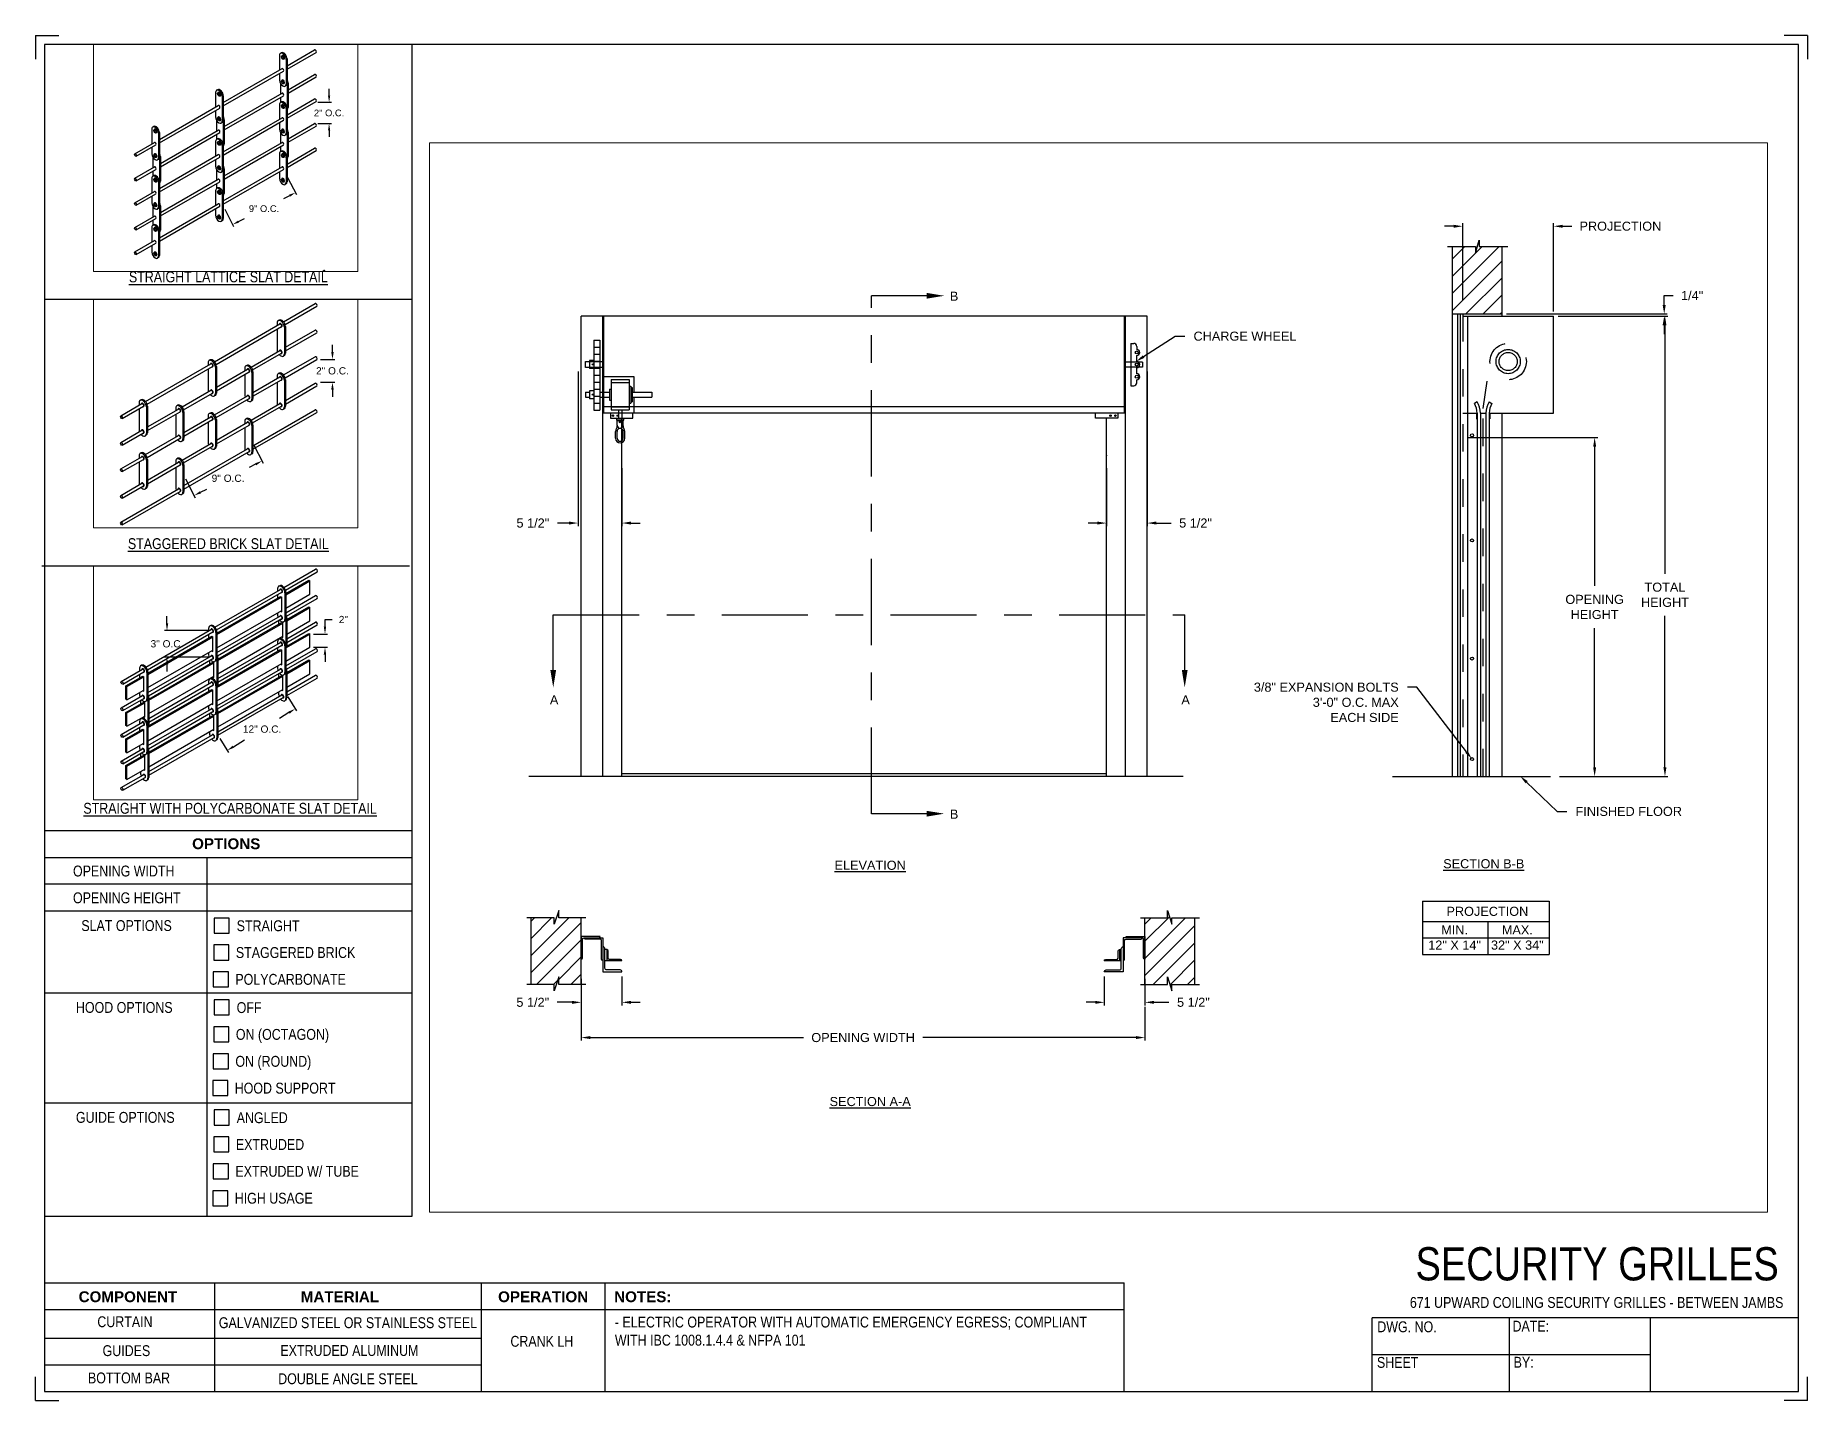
# Paper-space layout '671 CRANK LH' of a CAD drawing. Header units: inches. Extents: x 0.1 to 10.9, y 0.1 to 8.4.
# The model-space entities are those that its viewports show. They can reach past a viewport. Long polylines and large blocks are cut down to what shows.
import ezdxf
from ezdxf import colors
from ezdxf.entities.mleader import LeaderData, LeaderLine
from ezdxf.math import Vec2, Vec3

# ---------------------------------------------------------------- set-up
doc = ezdxf.new("R2010")
doc.units = ezdxf.units.IN
doc.header["$LTSCALE"] = 0.25
doc.header["$MEASUREMENT"] = 0
for name, pattern in [('CENTER', [2, 1.25, -0.25, 0.25, -0.25]), ('HIDDEN', [0.375, 0.25, -0.125]), ('HIDDEN2', [0.1875, 0.125, -0.0625])]:
    doc.linetypes.add(name, pattern=pattern)
for name, color, linetype in [('ANNOTATIONS', 1, 'Continuous'), ('CRANK LH', 7, 'Continuous'), ('DETAILS', 4, 'Continuous'), ('SECTION CUTS', 6, 'CENTER'), ('TITLE BLOCK', 7, 'Continuous')]:
    doc.layers.add(name, color=color, linetype=linetype)
doc.styles.add('ARIAL', font='arial.ttf', dxfattribs={"height": 0.09375})
doc.styles.add('CADdetails-DIMENSIONS', font='ARIALN.TTF', dxfattribs={"height": 2.38})
doc.styles.get("Standard").update_dxf_attribs({"font": 'romans.shx'})
doc.dimstyles.new('STANDARD$0', dxfattribs={"dimtxt": 0.09375, "dimasz": 0.09375, "dimexe": 0.03125, "dimexo": 0.046875, "dimgap": 0.09, "dimtad": 0, "dimtih": 1, "dimtoh": 1, "dimdec": 4, "dimzin": 0, "dimdsep": 46, "dimtxsty": 'ARIAL', "dimcen": 0.09, "dimadec": 0, "dimazin": 0, "dimtfac": 1, "dimtdec": 4, "dimtofl": 0, "dimtmove": 0, "dimatfit": 1, "dimfxl": 1, "dimtolj": 1, "dimtzin": 0, "dimarcsym": 0})
pattern_1 = [(45, (-17.07342, -16.66831), (-0.08838835, 0.08838835), [])]

psp = doc.layouts.new('671 CRANK LH')

# ---------------------------------------------------------------- texts
at = {"layer": 'TITLE BLOCK', "style": 'CADdetails-DIMENSIONS'}
for s, insert, char_height, width, attachment_point in [('{\\LSTRAIGHT LATTICE SLAT DETAIL}', (1.248, 6.981), 0.06641, 1.75949, 2), ('{\\LSTAGGERED BRICK SLAT DETAIL}', (1.248, 5.348), 0.06641, 1.75949, 2), ('{\\L STRAIGHT WITH POLYCARBONATE SLAT DETAIL}', (1.248, 3.728), 0.06641, 1.94889, 2), ('{\\fArial|b1|i0|c0|p34;OPTIONS}', (1.235, 3.511), 0.06641, 1.75949, 2), ('OPENING WIDTH', (0.297, 3.344), 0.06641, 1.30693, 1), ('OPENING HEIGHT', (0.297, 3.18), 0.06641, 1.30693, 1), ('SLAT OPTIONS', (0.348, 3.01), 0.06641, 1.30693, 1), ('STRAIGHT', (1.299, 3.009), 0.0664, 1.23928, 1), ('STAGGERED BRICK', (1.294, 2.845), 0.06641, 1.53035, 1), ('POLYCARBONATE', (1.291, 2.681), 0.06641, 1.53035, 1), ('HOOD OPTIONS', (0.315, 2.509), 0.06641, 1.30693, 1), ('OFF', (1.299, 2.508), 0.0664, 1.23928, 1), ('ON (OCTAGON)', (1.294, 2.344), 0.06641, 1.53035, 1), ('ON (ROUND)', (1.291, 2.179), 0.0664, 1.53035, 1), ('HOOD SUPPORT', (1.287, 2.015), 0.06641, 1.53035, 1), ('GUIDE OPTIONS', (0.315, 1.836), 0.06641, 1.30693, 1), ('ANGLED', (1.299, 1.834), 0.0664, 1.23928, 1), ('EXTRUDED', (1.294, 1.67), 0.0664, 1.53035, 1), ('EXTRUDED W/ TUBE', (1.291, 1.506), 0.06641, 1.53035, 1), ('HIGH USAGE', (1.287, 1.341), 0.0664, 1.53035, 1), ('\\A1;\\pxqc;SECURITY GRILLES', (10.979, 1.008), 0.20312, 2.70386, 3), ('{\\fArial|b1|i0|c0|p34;COMPONENT}', (0.633, 0.738), 0.06641, 1.75949, 2), ('{\\fArial|b1|i0|c0|p34;MATERIAL}', (1.931, 0.738), 0.06641, 1.75949, 2), ('{\\fArial|b1|i0|c0|p34;OPERATION}', (3.175, 0.738), 0.06641, 1.75949, 2), ('{\\fArial|b1|i0|c0|p34;NOTES:}', (3.785, 0.738), 0.06641, 1.75949, 2), ('671 UPWARD COILING SECURITY GRILLES - BETWEEN JAMBS', (9.624, 0.703), 0.06641, 2.79915, 2), ('CURTAIN', (0.615, 0.585), 0.0664, 1.75949, 2), ('GALVANIZED STEEL OR STAINLESS STEEL', (1.98, 0.579), 0.06641, 1.75949, 2), ('\\pxql,t2;- ELECTRIC OPERATOR WITH AUTOMATIC EMERGENCY EGRESS; COMPLIANT WITH IBC 1008.1.4.4 & NFPA 101', (5.111, 0.583), 0.066406, 2.9937, 2), ('DWG. NO.', (8.463, 0.554), 0.0664, 1.75949, 2), ('DATE:', (9.221, 0.558), 0.0664, 1.75949, 2), ('\\pxqc;\\PCRANK LH', (3.167, 0.576), 0.0664, 0.40286, 2), ('GUIDES', (0.624, 0.408), 0.0664, 1.75949, 2), ('EXTRUDED ALUMINUM', (1.989, 0.409), 0.06641, 1.75949, 2), ('SHEET', (8.406, 0.336), 0.0664, 1.75949, 2), ('BY:', (9.177, 0.337), 0.0664, 1.75949, 2), ('BOTTOM BAR', (0.64, 0.241), 0.0664, 1.75949, 2), ('DOUBLE ANGLE STEEL ', (1.98, 0.236), 0.06641, 1.75949, 2)]:
    psp.add_mtext(s, dxfattribs=dict(at, insert=insert, char_height=char_height, width=width, attachment_point=attachment_point))

msp = doc.modelspace()

# ---------------------------------------------------------------- texts
at = {"layer": 'ANNOTATIONS', "char_height": 0.09375, "attachment_point": 2, "style": 'ARIAL'}
for s, insert, width in [('{\\LSECTION B-B}', (185.91787, 239.18292), 1.3823677), ('{\\LELEVATION}', (179.58646, 239.16695), 3.0834986), ('{\\LSECTION A-A}', (179.58646, 236.72912), 1.3823677)]:
    msp.add_mtext(s, dxfattribs=dict(at, insert=insert, width=width))
for s, width, insert in [('PROJECTION ', 1.7594917, (185.95532, 238.69187)), ('MIN.\\P12" X 14" ', 0.6711642, (185.6172, 238.49988)), ('MAX.\\P32" X 34"', 0.6567117, (186.26463, 238.49988))]:
    msp.add_mtext_dynamic_manual_height_columns(s, width=width, gutter_width=1.36268, heights=[0], dxfattribs=dict(at, insert=insert))
at = {"layer": 'SECTION CUTS', "style": 'ARIAL'}
for s, p in [('B', (180.40913, 244.94469)), ('A', (176.2818, 240.78059)), ('A', (182.79775, 240.78059)), ('B', (180.40913, 239.60049))]:
    msp.add_text(s, height=0.09375, dxfattribs=at).set_placement(p)

# ---------------------------------------------------------------- blocks, each defined once
blk = doc.blocks.new('*D18')
at = {"layer": 'ANNOTATIONS', "color": 0, "lineweight": -2, "transparency": 16777216}
for p, q in [((185.748, 243.533), (187.094, 243.533)), ((187.062, 243.439), (187.062, 242.002)), ((187.062, 240.13), (187.062, 241.567)), ((186.701, 240.036), (187.094, 240.036))]:
    blk.add_line(p, q, dxfattribs=at)
at = {"layer": 'ANNOTATIONS', "color": 0, "transparency": 16777216}
for points in [[(187.047, 243.439), (187.078, 243.439), (187.062, 243.533)], [(187.047, 240.13), (187.078, 240.13), (187.062, 240.036)]]:
    blk.add_solid(points, dxfattribs=at)
at = {"layer": 'defpoints', "color": 0, "transparency": 16777216}
for p in [(185.701, 243.533), (187.062, 243.533), (186.654, 240.036)]:
    blk.add_point(p, dxfattribs=at)
at = {"layer": 'ANNOTATIONS', "color": 0, "transparency": 16777216, "insert": (187.062, 241.785), "char_height": 0.09375, "attachment_point": 5, "style": 'ARIAL'}
blk.add_mtext('\\A1;OPENING \\PHEIGHT', dxfattribs=at)
blk = doc.blocks.new('*D19')
at = {"layer": 'ANNOTATIONS', "color": 0, "lineweight": -2, "transparency": 16777216}
for p, q in [((186.686, 244.786), (187.819, 244.786)), ((187.788, 244.693), (187.788, 242.129)), ((187.788, 240.13), (187.788, 241.694)), ((186.701, 240.036), (187.819, 240.036))]:
    blk.add_line(p, q, dxfattribs=at)
at = {"layer": 'ANNOTATIONS', "color": 0, "transparency": 16777216}
for points in [[(187.772, 244.693), (187.803, 244.693), (187.788, 244.786)], [(187.772, 240.13), (187.803, 240.13), (187.788, 240.036)]]:
    blk.add_solid(points, dxfattribs=at)
at = {"layer": 'defpoints', "color": 0, "transparency": 16777216}
for p in [(186.639, 244.786), (186.654, 240.036), (187.788, 240.036)]:
    blk.add_point(p, dxfattribs=at)
at = {"layer": 'ANNOTATIONS', "color": 0, "transparency": 16777216, "insert": (187.788, 241.911), "char_height": 0.0938, "attachment_point": 5, "style": 'ARIAL'}
blk.add_mtext('\\A1;TOTAL\\PHEIGHT', dxfattribs=at)
blk = doc.blocks.new('*D20')
at = {"layer": 'ANNOTATIONS', "color": 0, "lineweight": -2, "transparency": 16777216}
for p, q in [((185.607, 245.714), (185.514, 245.714)), ((185.701, 244.948), (185.701, 245.745)), ((186.639, 244.833), (186.639, 245.745)), ((186.732, 245.714), (186.826, 245.714))]:
    blk.add_line(p, q, dxfattribs=at)
at = {"layer": 'ANNOTATIONS', "color": 0, "transparency": 16777216}
for points in [[(185.607, 245.729), (185.607, 245.698), (185.701, 245.714)], [(186.732, 245.729), (186.732, 245.698), (186.639, 245.714)]]:
    blk.add_solid(points, dxfattribs=at)
at = {"layer": 'defpoints', "color": 0, "transparency": 16777216}
for p in [(186.639, 245.714), (185.701, 244.901), (186.639, 244.786)]:
    blk.add_point(p, dxfattribs=at)
at = {"layer": 'ANNOTATIONS', "color": 0, "transparency": 16777216, "insert": (187.328, 245.714), "char_height": 0.09375, "attachment_point": 5, "style": 'ARIAL'}
blk.add_mtext('\\A1;PROJECTION', dxfattribs=at)
blk = doc.blocks.new('*D21')
at = {"layer": 'ANNOTATIONS', "color": 0, "lineweight": -2, "transparency": 16777216}
for p, q in [((176.605, 237.948), (176.605, 237.674)), ((177.025, 237.973), (177.025, 237.674)), ((176.511, 237.706), (176.358, 237.706)), ((177.119, 237.706), (177.212, 237.706))]:
    blk.add_line(p, q, dxfattribs=at)
at = {"layer": 'ANNOTATIONS', "color": 0, "transparency": 16777216}
for points in [[(176.511, 237.721), (176.511, 237.69), (176.605, 237.706)], [(177.119, 237.721), (177.119, 237.69), (177.025, 237.706)]]:
    blk.add_solid(points, dxfattribs=at)
at = {"layer": 'defpoints', "color": 0, "transparency": 16777216}
for p in [(176.605, 237.995), (177.025, 238.02), (176.605, 237.706)]:
    blk.add_point(p, dxfattribs=at)
at = {"layer": 'ANNOTATIONS', "color": 0, "transparency": 16777216, "insert": (176.105, 237.706), "char_height": 0.0938, "attachment_point": 5, "style": 'ARIAL'}
blk.add_mtext('\\A1;5 1/2"', dxfattribs=at)
blk = doc.blocks.new('*D13')
at = {"layer": 'ANNOTATIONS', "color": 0, "lineweight": -2, "transparency": 16777216}
for p, q in [((187.78, 244.902), (187.78, 244.998)), ((187.78, 244.998), (187.874, 244.998)), ((186.154, 244.809), (187.811, 244.809)), ((186.686, 244.786), (187.811, 244.786)), ((187.78, 244.693), (187.78, 244.599))]:
    blk.add_line(p, q, dxfattribs=at)
at = {"layer": 'ANNOTATIONS', "color": 0, "transparency": 16777216}
for points in [[(187.764, 244.902), (187.796, 244.902), (187.78, 244.809)], [(187.764, 244.693), (187.796, 244.693), (187.78, 244.786)]]:
    blk.add_solid(points, dxfattribs=at)
at = {"layer": 'defpoints', "color": 0, "transparency": 16777216}
for p in [(186.107, 244.809), (186.639, 244.786), (187.78, 244.809)]:
    blk.add_point(p, dxfattribs=at)
at = {"layer": 'ANNOTATIONS', "color": 0, "transparency": 16777216, "insert": (188.068, 244.998), "char_height": 0.0938, "attachment_point": 5, "style": 'ARIAL'}
blk.add_mtext('\\A1;1/4"', dxfattribs=at)
blk = doc.blocks.new('*D14')
at = {"layer": 'ANNOTATIONS', "color": 0, "lineweight": -2, "transparency": 16777216}
for p, q in [((182.002, 237.973), (182.002, 237.674)), ((182.422, 237.948), (182.422, 237.674)), ((181.909, 237.706), (181.815, 237.706)), ((182.516, 237.706), (182.669, 237.706))]:
    blk.add_line(p, q, dxfattribs=at)
at = {"layer": 'ANNOTATIONS', "color": 0, "transparency": 16777216}
for points in [[(181.909, 237.721), (181.909, 237.69), (182.002, 237.706)], [(182.516, 237.721), (182.516, 237.69), (182.422, 237.706)]]:
    blk.add_solid(points, dxfattribs=at)
at = {"layer": 'defpoints', "color": 0, "transparency": 16777216}
for p in [(182.002, 238.02), (182.422, 237.995), (182.422, 237.706)]:
    blk.add_point(p, dxfattribs=at)
at = {"layer": 'ANNOTATIONS', "color": 0, "transparency": 16777216, "insert": (182.922, 237.706), "char_height": 0.0938, "attachment_point": 5, "style": 'ARIAL'}
blk.add_mtext('\\A1;5 1/2"', dxfattribs=at)
blk = doc.blocks.new('*D15')
at = {"layer": 'ANNOTATIONS', "color": 0, "lineweight": -2, "transparency": 16777216}
for p, q in [((176.572, 244.214), (176.572, 242.62)), ((177.025, 243.218), (177.025, 242.62)), ((176.479, 242.651), (176.359, 242.651)), ((177.119, 242.651), (177.212, 242.651))]:
    blk.add_line(p, q, dxfattribs=at)
at = {"layer": 'ANNOTATIONS', "color": 0, "transparency": 16777216}
for points in [[(176.479, 242.667), (176.479, 242.636), (176.572, 242.651)], [(177.119, 242.667), (177.119, 242.636), (177.025, 242.651)]]:
    blk.add_solid(points, dxfattribs=at)
at = {"layer": 'defpoints', "color": 0, "transparency": 16777216}
for p in [(176.572, 244.26), (177.025, 243.265), (176.572, 242.651)]:
    blk.add_point(p, dxfattribs=at)
at = {"layer": 'ANNOTATIONS', "color": 0, "transparency": 16777216, "insert": (176.106, 242.651), "char_height": 0.0938, "attachment_point": 5, "style": 'ARIAL'}
blk.add_mtext('\\A1;5 1/2"', dxfattribs=at)
blk = doc.blocks.new('*D16')
at = {"layer": 'ANNOTATIONS', "color": 0, "lineweight": -2, "transparency": 16777216}
for p, q in [((182.445, 244.214), (182.445, 242.62)), ((182.025, 243.218), (182.025, 242.62)), ((181.931, 242.651), (181.837, 242.651)), ((182.539, 242.651), (182.691, 242.651))]:
    blk.add_line(p, q, dxfattribs=at)
at = {"layer": 'ANNOTATIONS', "color": 0, "transparency": 16777216}
for points in [[(181.931, 242.667), (181.931, 242.636), (182.025, 242.651)], [(182.539, 242.667), (182.539, 242.636), (182.445, 242.651)]]:
    blk.add_solid(points, dxfattribs=at)
at = {"layer": 'defpoints', "color": 0, "transparency": 16777216}
for p in [(182.445, 244.26), (182.025, 243.265), (182.445, 242.651)]:
    blk.add_point(p, dxfattribs=at)
at = {"layer": 'ANNOTATIONS', "color": 0, "transparency": 16777216, "insert": (182.944, 242.651), "char_height": 0.0938, "attachment_point": 5, "style": 'ARIAL'}
blk.add_mtext('\\A1;5 1/2"', dxfattribs=at)
blk = doc.blocks.new('*D17')
at = {"layer": 'ANNOTATIONS', "color": 0, "lineweight": -2, "transparency": 16777216}
for p, q in [((176.605, 237.803), (176.605, 237.311)), ((182.422, 237.659), (182.422, 237.311)), ((176.699, 237.342), (178.897, 237.342)), ((182.329, 237.342), (180.13, 237.342))]:
    blk.add_line(p, q, dxfattribs=at)
at = {"layer": 'ANNOTATIONS', "color": 0, "transparency": 16777216}
for points in [[(176.699, 237.358), (176.699, 237.327), (176.605, 237.342)], [(182.329, 237.358), (182.329, 237.327), (182.422, 237.342)]]:
    blk.add_solid(points, dxfattribs=at)
at = {"layer": 'defpoints', "color": 0, "transparency": 16777216}
for p in [(176.605, 237.85), (182.422, 237.706), (182.422, 237.342)]:
    blk.add_point(p, dxfattribs=at)
at = {"layer": 'ANNOTATIONS', "color": 0, "transparency": 16777216, "insert": (179.514, 237.342), "char_height": 0.09375, "attachment_point": 5, "style": 'ARIAL'}
blk.add_mtext('\\A1;OPENING WIDTH', dxfattribs=at)
blk = doc.blocks.new('*D93')
at = {"layer": 'ANNOTATIONS', "color": 0, "lineweight": -2, "transparency": 16777216}
for p, q in [((172.534, 242.158), (172.658, 241.916)), ((172.56, 241.901), (172.476, 241.859)), ((171.655, 241.711), (171.778, 241.469)), ((171.847, 241.539), (171.931, 241.582))]:
    blk.add_line(p, q, dxfattribs=at)
at = {"layer": 'ANNOTATIONS', "color": 0, "transparency": 16777216}
for points in [[(172.553, 241.915), (172.567, 241.887), (172.643, 241.944)], [(171.84, 241.553), (171.854, 241.525), (171.764, 241.497)]]:
    blk.add_solid(points, dxfattribs=at)
at = {"layer": 'defpoints', "color": 0, "transparency": 16777216}
for p in [(172.513, 242.2), (172.643, 241.944), (171.633, 241.753)]:
    blk.add_point(p, dxfattribs=at)
at = {"layer": 'ANNOTATIONS', "color": 0, "transparency": 16777216, "insert": (172.204, 241.72), "char_height": 0.09375, "attachment_point": 5, "style": 'ARIAL'}
blk.add_mtext('\\A1;9" O.C.', dxfattribs=at)
blk = doc.blocks.new('*D94')
at = {"layer": 'ANNOTATIONS', "color": 0, "lineweight": -2, "transparency": 16777216}
for p, q in [((173.114, 243.302), (173.114, 243.396)), ((172.958, 243.208), (173.146, 243.208)), ((172.958, 242.911), (173.146, 242.911)), ((173.114, 242.817), (173.114, 242.723))]:
    blk.add_line(p, q, dxfattribs=at)
at = {"layer": 'ANNOTATIONS', "color": 0, "transparency": 16777216}
for points in [[(173.099, 243.302), (173.13, 243.302), (173.114, 243.208)], [(173.099, 242.817), (173.13, 242.817), (173.114, 242.911)]]:
    blk.add_solid(points, dxfattribs=at)
at = {"layer": 'defpoints', "color": 0, "transparency": 16777216}
for p in [(172.911, 243.208), (173.114, 243.208), (172.911, 242.911)]:
    blk.add_point(p, dxfattribs=at)
at = {"layer": 'ANNOTATIONS', "color": 0, "transparency": 16777216, "insert": (173.114, 243.059), "char_height": 0.09375, "attachment_point": 5, "style": 'ARIAL'}
blk.add_mtext('\\A1;2" O.C.', dxfattribs=at)
blk = doc.blocks.new('*D95')
at = {"layer": 'ANNOTATIONS', "color": 0, "lineweight": -2, "transparency": 16777216}
for p, q in [((172.243, 239.031), (172.367, 238.789)), ((172.269, 238.774), (172.185, 238.731)), ((171.364, 238.584), (171.487, 238.342)), ((171.556, 238.412), (171.64, 238.454))]:
    blk.add_line(p, q, dxfattribs=at)
at = {"layer": 'ANNOTATIONS', "color": 0, "transparency": 16777216}
for points in [[(172.262, 238.788), (172.276, 238.76), (172.352, 238.817)], [(171.549, 238.426), (171.563, 238.398), (171.473, 238.369)]]:
    blk.add_solid(points, dxfattribs=at)
at = {"layer": 'defpoints', "color": 0, "transparency": 16777216}
for p in [(172.222, 239.073), (172.352, 238.817), (171.342, 238.626)]:
    blk.add_point(p, dxfattribs=at)
at = {"layer": 'ANNOTATIONS', "color": 0, "transparency": 16777216, "insert": (171.913, 238.593), "char_height": 0.09375, "attachment_point": 5, "style": 'ARIAL'}
blk.add_mtext('\\A1;9" O.C.', dxfattribs=at)
blk = doc.blocks.new('*D96')
at = {"layer": 'ANNOTATIONS', "color": 0, "lineweight": -2, "transparency": 16777216}
for p, q in [((173.264, 240.226), (173.264, 240.32)), ((173.108, 240.132), (173.295, 240.132)), ((173.108, 239.835), (173.295, 239.835)), ((173.264, 239.741), (173.264, 239.647))]:
    blk.add_line(p, q, dxfattribs=at)
at = {"layer": 'ANNOTATIONS', "color": 0, "transparency": 16777216}
for points in [[(173.248, 240.226), (173.28, 240.226), (173.264, 240.132)], [(173.248, 239.741), (173.28, 239.741), (173.264, 239.835)]]:
    blk.add_solid(points, dxfattribs=at)
at = {"layer": 'defpoints', "color": 0, "transparency": 16777216}
for p in [(173.061, 240.132), (173.264, 240.132), (173.061, 239.835)]:
    blk.add_point(p, dxfattribs=at)
at = {"layer": 'ANNOTATIONS', "color": 0, "transparency": 16777216, "insert": (173.264, 239.983), "char_height": 0.09375, "attachment_point": 5, "style": 'ARIAL'}
blk.add_mtext('\\A1;2" O.C.', dxfattribs=at)
blk = doc.blocks.new('*D97')
at = {"layer": 'ANNOTATIONS', "color": 0, "lineweight": -2, "transparency": 16777216}
for p, q in [((172.622, 236.276), (172.734, 236.093)), ((172.638, 236.071), (172.516, 235.996)), ((171.742, 235.737), (171.855, 235.554)), ((171.918, 235.63), (172.064, 235.719))]:
    blk.add_line(p, q, dxfattribs=at)
at = {"layer": 'ANNOTATIONS', "color": 0, "transparency": 16777216}
for points in [[(172.63, 236.084), (172.646, 236.057), (172.718, 236.12)], [(171.91, 235.643), (171.926, 235.616), (171.838, 235.581)]]:
    blk.add_solid(points, dxfattribs=at)
at = {"layer": 'defpoints', "color": 0, "transparency": 16777216}
for p in [(172.598, 236.316), (172.718, 236.12), (171.718, 235.777)]:
    blk.add_point(p, dxfattribs=at)
at = {"layer": 'ANNOTATIONS', "color": 0, "transparency": 16777216, "insert": (172.29, 235.857), "char_height": 0.09375, "attachment_point": 5, "style": 'ARIAL'}
blk.add_mtext('\\A1;12" O.C.', dxfattribs=at)
blk = doc.blocks.new('*D98')
at = {"layer": 'ANNOTATIONS', "color": 0, "lineweight": -2, "transparency": 16777216}
for p, q in [((173.104, 237.182), (173.104, 237.276)), ((173.104, 237.276), (173.198, 237.276)), ((172.956, 237.088), (173.135, 237.088)), ((172.956, 236.916), (173.135, 236.916)), ((173.104, 236.823), (173.104, 236.729))]:
    blk.add_line(p, q, dxfattribs=at)
at = {"layer": 'ANNOTATIONS', "color": 0, "transparency": 16777216}
for points in [[(173.088, 237.182), (173.119, 237.182), (173.104, 237.088)], [(173.088, 236.823), (173.119, 236.823), (173.104, 236.916)]]:
    blk.add_solid(points, dxfattribs=at)
at = {"layer": 'defpoints', "color": 0, "transparency": 16777216}
for p in [(172.909, 237.088), (173.104, 237.088), (172.909, 236.916)]:
    blk.add_point(p, dxfattribs=at)
at = {"layer": 'ANNOTATIONS', "color": 0, "transparency": 16777216, "insert": (173.342, 237.276), "char_height": 0.0938, "attachment_point": 5, "style": 'ARIAL'}
blk.add_mtext('\\A1;2"', dxfattribs=at)
blk = doc.blocks.new('*D99')
at = {"layer": 'ANNOTATIONS', "color": 0, "lineweight": -2, "transparency": 16777216}
for p, q in [((171.059, 237.226), (171.059, 237.32)), ((171.614, 237.132), (171.028, 237.132)), ((171.614, 236.789), (171.028, 236.789)), ((171.059, 236.695), (171.059, 236.601))]:
    blk.add_line(p, q, dxfattribs=at)
at = {"layer": 'ANNOTATIONS', "color": 0, "transparency": 16777216}
for points in [[(171.044, 237.226), (171.075, 237.226), (171.059, 237.132)], [(171.044, 236.695), (171.075, 236.695), (171.059, 236.789)]]:
    blk.add_solid(points, dxfattribs=at)
at = {"layer": 'defpoints', "color": 0, "transparency": 16777216}
for p in [(171.661, 237.132), (171.059, 236.789), (171.661, 236.789)]:
    blk.add_point(p, dxfattribs=at)
at = {"layer": 'ANNOTATIONS', "color": 0, "transparency": 16777216, "insert": (171.059, 236.961), "char_height": 0.09375, "attachment_point": 5, "style": 'ARIAL'}
blk.add_mtext('\\A1;3" O.C.', dxfattribs=at)

# ---------------------------------------------------------------- dimensions: what is measured, and where the dimension line sits
at = {"layer": 'ANNOTATIONS'}
for base, p1, p2, text, picture, middle in [((186.63869, 245.71363), (185.70119, 244.90146), (186.63869, 244.78641), 'PROJECTION', '*D20', (187.3278, 245.71363)), ((182.44491, 242.65121), (182.02484, 243.26459), (182.44491, 244.26046), '5 1/2"', '*D16', (182.9437, 242.65121)), ((182.42241, 237.70565), (182.00234, 238.02007), (182.42241, 237.99494), '5 1/2"', '*D14', (182.92241, 237.70565)), ((182.42241, 237.3422), (176.60477, 237.85031), (182.42241, 237.70565), 'OPENING WIDTH', '*D17', (179.51359, 237.3422))]:
    dim = msp.add_linear_dim(base=base, p1=p1, p2=p2, text=text, dimstyle='STANDARD$0', dxfattribs=at)
    dim.commit()
    dim.dimension.update_dxf_attribs({"geometry": picture, "text_midpoint": middle, "dimtype": 160})
for base, p1, p2, angle, text, picture, middle, dimtype in [((187.77994, 244.80863), (186.63869, 244.78641), (186.10744, 244.80863), 90, '1/4"', '*D13', (188.06777, 244.99792), 160), ((187.78775, 240.03641), (186.63869, 244.78641), (186.65431, 240.03641), 90, 'TOTAL\\PHEIGHT', '*D19', (187.78775, 241.91141), 160), ((176.57241, 242.65121), (177.02484, 243.26459), (176.57241, 244.26046), 180, '5 1/2"', '*D15', (176.10598, 242.65121), 160), ((176.60477, 237.70565), (177.02484, 238.02007), (176.60477, 237.99494), 180, '5 1/2"', '*D21', (176.10477, 237.70565), 160), ((172.71789, 236.11963), (171.71801, 235.77695), (172.59762, 236.31592), 31.49751, '12" O.C.', '*D97', (172.28974, 235.85728), 161)]:
    dim = msp.add_linear_dim(base=base, p1=p1, p2=p2, angle=angle, text=text, dimstyle='STANDARD$0', dxfattribs=at)
    dim.commit()
    dim.dimension.update_dxf_attribs({"geometry": picture, "text_midpoint": middle, "dimtype": dimtype})
for base, p1, p2, text, picture, middle in [((173.11448, 243.20804), (172.91134, 242.9108), (172.91134, 243.20804), '2" O.C.', '*D94', (173.11448, 243.05942)), ((187.06226, 243.53305), (186.65431, 240.03641), (185.70119, 243.53305), 'OPENING \\PHEIGHT', '*D18', (187.06226, 241.78473)), ((173.26391, 240.1321), (173.06078, 239.83486), (173.06078, 240.1321), '2" O.C.', '*D96', (173.26391, 239.98348)), ((171.05938, 236.78863), (171.66084, 237.13238), (171.66084, 236.78863), '3" O.C.', '*D99', (171.05938, 236.96051))]:
    dim = msp.add_linear_dim(base=base, p1=p1, p2=p2, angle=90, text=text, dimstyle='STANDARD$0', dxfattribs=at)
    dim.commit()
    dim.dimension.update_dxf_attribs({"geometry": picture, "text_midpoint": middle})
for p1, p2, distance, text, picture, middle in [((171.63343, 241.75298), (172.51304, 242.20008), -0.28764, '9" O.C.', '*D93', (172.20356, 241.72012)), ((171.34242, 238.62586), (172.22203, 239.07295), -0.28764, '9" O.C.', '*D95', (171.91256, 238.59299)), ((172.9091, 236.91631), (172.9091, 237.08849), -0.19474, '2"', '*D98', (173.34226, 237.27599))]:
    dim = msp.add_aligned_dim(p1=p1, p2=p2, distance=distance, text=text, dimstyle='STANDARD$0', dxfattribs=at)
    dim.commit()
    dim.dimension.update_dxf_attribs({"geometry": picture, "text_midpoint": middle})

# ---------------------------------------------------------------- hatches: boundary and pattern name
at = {"layer": 'CRANK LH', "linetype": 'Continuous'}
h = msp.add_hatch(dxfattribs=at)
h.set_pattern_fill('ANSI31', color=256, style=0)
h.set_pattern_definition([(45, (-16.52207, -16.66831), (-0.08838835, 0.08838835), [])])
h.paths.add_polyline_path([(186.10744, 244.76984), (186.10744, 245.50443), (185.87094, 245.50443), (185.87094, 245.56909), (185.83253, 245.43573), (185.83253, 245.50443), (185.59181, 245.50443), (185.59181, 244.95413)])
h.paths.add_polyline_path([(185.59181, 244.95413), (185.59181, 244.80863), (186.10744, 244.80863), (186.10744, 244.75607), (186.10744, 244.76984)])
at = {"layer": 'CRANK LH'}
h = msp.add_hatch(dxfattribs=at)
h.set_pattern_fill('ANSI31', color=256, style=0)
h.set_pattern_definition(pattern_1)
h.paths.add_polyline_path([(176.32635, 238.51277), (176.32635, 238.57687), (176.08914, 238.57687), (176.08914, 237.88937), (176.32635, 237.88937), (176.32635, 237.82527), (176.37325, 237.96734), (176.37325, 237.88937), (176.60477, 237.88937), (176.60477, 238.57687), (176.37325, 238.57687), (176.37325, 238.65484)])
h = msp.add_hatch(dxfattribs=at)
h.set_pattern_fill('ANSI31', color=256, style=0)
h.set_pattern_definition(pattern_1)
h.paths.add_polyline_path([(182.70083, 238.51277), (182.70083, 238.57687), (182.93803, 238.57687), (182.93803, 237.88937), (182.70083, 237.88937), (182.70083, 237.82527), (182.65393, 237.96734), (182.65393, 237.88937), (182.42241, 237.88937), (182.42241, 238.57687), (182.65393, 238.57687), (182.65393, 238.65484)])

# ---------------------------------------------------------------- linework, layer by layer
at = {"layer": 'ANNOTATIONS'}
for p, q in [((185.28663, 238.75131), (185.28663, 238.19993)), ((185.28663, 238.75131), (186.5944, 238.75131)), ((186.5944, 238.75131), (186.5944, 238.19993)), ((185.28663, 238.53983), (186.5944, 238.53983)), ((185.95948, 238.53983), (185.95948, 238.19993)), ((185.28663, 238.36988), (186.5944, 238.36988)), ((185.28663, 238.19993), (186.5944, 238.19993))]:
    msp.add_line(p, q, dxfattribs=at)
at = {"layer": 'CRANK LH', "linetype": 'Continuous'}
for p, q in [((185.54543, 245.50443), (185.83253, 245.50443)), ((185.59181, 245.50443), (185.59181, 240.03641)), ((185.83253, 245.43573), (185.87094, 245.56909)), ((185.83253, 245.50443), (185.83253, 245.43573)), ((185.87094, 245.56909), (185.87094, 245.50443)), ((185.87094, 245.50443), (186.16613, 245.50443)), ((186.10744, 244.78641), (186.10744, 245.50443)), ((182.44491, 244.78641), (176.60477, 244.78641)), ((176.60477, 240.03641), (176.60477, 244.78641)), ((176.82946, 240.03641), (176.82946, 244.78641)), ((176.83734, 243.78641), (176.83734, 244.78641)), ((182.21234, 243.78641), (182.21234, 244.78641)), ((182.22022, 240.03641), (182.22022, 244.78641)), ((182.44491, 240.03641), (182.44491, 244.78641)), ((185.59181, 244.80863), (186.10744, 244.80863)), ((185.64571, 244.80863), (185.64571, 240.03641)), ((185.67341, 244.80863), (185.67341, 240.03641)), ((185.70119, 244.78641), (186.63869, 244.78641)), ((185.75396, 243.78641), (185.75396, 244.78641)), ((186.63869, 243.78641), (186.63869, 244.78641)), ((182.27484, 244.50516), (182.27484, 244.06766)), ((182.27484, 244.50516), (182.30609, 244.50516)), ((176.64984, 244.25516), (176.64984, 244.31766)), ((176.64984, 244.31766), (176.83734, 244.31766)), ((182.33734, 244.47391), (182.33734, 244.44266)), ((182.33734, 244.31766), (182.33734, 244.38016)), ((176.83734, 244.25516), (176.64984, 244.25516)), ((176.83504, 244.16352), (176.83504, 244.00197)), ((176.91317, 244.13227), (176.91317, 243.81977)), ((177.10067, 244.13227), (177.10067, 243.81977)), ((177.14754, 244.16352), (177.14754, 244.00197)), ((182.33734, 244.19266), (182.33734, 244.25516)), ((182.33734, 244.09891), (182.33734, 244.13016)), ((176.83504, 243.95007), (176.83504, 243.78852)), ((176.89754, 244.03322), (176.89754, 243.91882)), ((177.11629, 244.06447), (177.11629, 243.88757)), ((177.13192, 244.04884), (177.13192, 243.9032)), ((177.14754, 243.95007), (177.14754, 243.78852)), ((182.27484, 244.06766), (182.30609, 244.06766)), ((176.83734, 243.85222), (182.21234, 243.85222)), ((182.21234, 243.78641), (176.83734, 243.78641)), ((176.90798, 243.78641), (176.90798, 243.73399)), ((176.99129, 243.81977), (176.99129, 243.72602)), ((177.02254, 243.81977), (177.02254, 243.72602)), ((177.13878, 243.73399), (177.13878, 243.78641)), ((181.91089, 243.73399), (181.91089, 243.78641)), ((182.1417, 243.78641), (182.1417, 243.73399)), ((185.70119, 243.78641), (185.84963, 243.78641)), ((185.75152, 243.78641), (185.75152, 240.03641)), ((185.85171, 243.902), (185.8228, 243.88502)), ((185.84181, 243.78641), (185.84181, 243.72791)), ((185.84963, 243.78641), (185.84963, 240.03641)), ((185.88315, 243.78641), (185.9411, 243.78641)), ((185.88315, 243.78641), (185.88315, 240.03641)), ((185.9411, 243.78641), (185.9411, 240.03641)), ((185.97254, 243.902), (186.00145, 243.88502)), ((185.97463, 243.78641), (186.63869, 243.78641)), ((185.97463, 243.78641), (185.97463, 240.03641)), ((185.98244, 243.78641), (185.98244, 243.72791)), ((186.10744, 240.03641), (186.10744, 243.78641)), ((176.90798, 243.73399), (177.13878, 243.73399)), ((176.96003, 243.52647), (176.96004, 243.59754)), ((176.97566, 243.66003), (176.97567, 243.7104)), ((176.97567, 243.7104), (177.03817, 243.71039)), ((177.02484, 240.03641), (177.02484, 243.73399)), ((177.03816, 243.52647), (177.03816, 243.59753)), ((177.03817, 243.66003), (177.03817, 243.7104)), ((177.05378, 243.52647), (177.05379, 243.59753)), ((182.1417, 243.73399), (181.91089, 243.73399)), ((182.02484, 240.03641), (182.02484, 243.73399)), ((185.84181, 243.72791), (185.84963, 243.72791)), ((185.98244, 243.72791), (185.97463, 243.72791)), ((184.97621, 240.03641), (186.60744, 240.03641)), ((176.37325, 238.65484), (176.32635, 238.51277)), ((176.37325, 238.57687), (176.37325, 238.65484)), ((182.65393, 238.57687), (182.65393, 238.65484)), ((182.65393, 238.65484), (182.70083, 238.51277)), ((176.32635, 238.57687), (176.04227, 238.57687)), ((176.32635, 238.51277), (176.32635, 238.57687)), ((176.65164, 238.57687), (176.37325, 238.57687)), ((182.37553, 238.57687), (182.65393, 238.57687)), ((182.70083, 238.51277), (182.70083, 238.57687)), ((182.70083, 238.57687), (182.98491, 238.57687)), ((176.82946, 238.37176), (176.82946, 238.02007)), ((182.19772, 238.37176), (182.19772, 238.02007)), ((176.82946, 238.1373), (176.82946, 238.1373)), ((176.86853, 238.24963), (176.849, 238.24963)), ((177.02484, 238.1324), (176.849, 238.1324)), ((177.02484, 238.1324), (177.02484, 238.1324)), ((182.00234, 238.1324), (182.00234, 238.1324)), ((182.15864, 238.24963), (182.17818, 238.24963)), ((182.19772, 238.1373), (182.19772, 238.1373)), ((176.37325, 237.96734), (176.32635, 237.82527)), ((176.37325, 237.88937), (176.37325, 237.96734)), ((182.65393, 237.88937), (182.65393, 237.96734)), ((182.65393, 237.96734), (182.70083, 237.82527)), ((176.32635, 237.88937), (176.04227, 237.88937)), ((176.32635, 237.82527), (176.32635, 237.88937)), ((176.65164, 237.88937), (176.37325, 237.88937)), ((182.37553, 237.88937), (182.65393, 237.88937)), ((182.70083, 237.88937), (182.98491, 237.88937)), ((182.70083, 237.82527), (182.70083, 237.88937))]:
    msp.add_line(p, q, dxfattribs=at)
at = {"layer": 'CRANK LH', "linetype": 'HIDDEN2'}
msp.add_line((185.70119, 244.80863), (185.70119, 240.03641), dxfattribs=at)
at = {"layer": 'CRANK LH'}
for p, q in [((176.7359, 244.53739), (176.79809, 244.53739)), ((176.7359, 244.53739), (176.7359, 243.81739)), ((176.79809, 244.53739), (176.79809, 243.81739)), ((176.69219, 244.32783), (176.69219, 244.245)), ((176.7359, 244.32783), (176.69219, 244.32783)), ((176.7359, 244.46539), (176.79809, 244.46539)), ((176.7359, 244.39339), (176.79809, 244.39339)), ((176.7359, 244.32139), (176.79809, 244.32139)), ((182.39754, 244.31236), (182.21234, 244.31236)), ((182.39754, 244.31236), (182.39754, 244.26046)), ((176.7359, 244.245), (176.69219, 244.245)), ((176.7359, 244.24939), (176.79809, 244.24939)), ((176.7359, 244.17739), (176.79809, 244.17739)), ((176.83504, 244.16352), (177.14754, 244.16352)), ((176.91317, 244.13227), (177.10067, 244.13227)), ((182.39754, 244.26046), (182.21234, 244.26046)), ((176.64984, 244.00197), (176.64984, 243.95007)), ((176.64984, 244.00197), (176.69219, 244.00197)), ((176.64984, 243.95007), (176.69219, 243.95007)), ((176.7359, 244.01533), (176.69219, 244.01533)), ((176.69219, 244.01533), (176.69219, 243.9325)), ((176.7359, 244.10539), (176.79809, 244.10539)), ((176.7359, 244.03339), (176.79809, 244.03339)), ((176.7359, 243.96139), (176.79809, 243.96139)), ((176.79809, 244.00197), (176.89754, 244.00197)), ((176.79809, 243.95007), (176.89754, 243.95007)), ((176.89754, 244.03322), (176.91317, 244.03322)), ((176.91317, 244.10102), (177.10067, 244.10102)), ((177.10067, 244.06447), (177.11629, 244.06447)), ((177.11629, 244.04884), (177.13192, 244.04884)), ((177.13192, 244.00197), (177.33275, 244.00197)), ((177.13192, 243.95007), (177.33275, 243.95007)), ((177.33275, 244.00197), (177.33275, 243.95007)), ((176.7359, 243.9325), (176.69219, 243.9325)), ((176.7359, 243.88939), (176.79809, 243.88939)), ((176.7359, 243.81739), (176.79809, 243.81739)), ((176.83504, 243.78852), (176.99129, 243.78852)), ((176.89754, 243.91882), (176.91317, 243.91882)), ((176.91317, 243.85102), (177.10067, 243.85102)), ((176.91317, 243.81977), (177.10067, 243.81977)), ((177.02254, 243.78852), (177.14754, 243.78852)), ((177.10067, 243.88757), (177.11629, 243.88757)), ((177.11629, 243.9032), (177.13192, 243.9032)), ((176.97566, 243.52647), (176.97566, 243.59753)), ((176.97567, 243.72602), (177.03817, 243.72602)), ((182.81783, 240.03641), (176.06568, 240.03641)), ((177.02484, 240.06766), (182.02484, 240.06766)), ((176.08914, 237.88937), (176.08914, 238.57687)), ((176.60477, 237.88937), (176.60477, 238.57687)), ((182.42241, 237.88937), (182.42241, 238.57687)), ((182.93803, 237.88937), (182.93803, 238.57687))]:
    msp.add_line(p, q, dxfattribs=at)
at = {"layer": 'CRANK LH', "linetype": 'HIDDEN'}
for p, q in [((185.91213, 243.8343), (185.98508, 244.31781)), ((185.91213, 240.03641), (185.91213, 243.8343))]:
    msp.add_line(p, q, dxfattribs=at)
at = {"layer": 'CRANK LH'}
for points in [[(176.72742, 244.28875), (176.72596, 244.29128), (176.72303, 244.29128), (176.72157, 244.28875), (176.72303, 244.28621), (176.72596, 244.28621)], [(176.72742, 243.97625), (176.72596, 243.97878), (176.72303, 243.97878), (176.72157, 243.97625), (176.72303, 243.97371), (176.72596, 243.97371)]]:
    msp.add_lwpolyline(points, close=True, dxfattribs=at)
at = {"layer": 'CRANK LH', "linetype": 'Continuous'}
for points in [[(176.7855, 238.37176, 0.41421356), (176.80015, 238.38641), (176.60477, 238.38641), (176.60477, 238.15195, 0.41421356), (176.61942, 238.16661), (176.61942, 238.35711, -0.41421356), (176.63408, 238.37176)], [(176.82946, 238.1373, -0.41421356), (176.8148, 238.15195), (176.8148, 238.34245, 0.41421356), (176.80015, 238.35711), (176.64873, 238.35711, -0.41421356), (176.63408, 238.37176), (176.82946, 238.37176)], [(176.82946, 238.02007), (177.02484, 238.02007, 0.41421356), (177.0053, 238.03961), (176.86853, 238.03961, -0.41421356), (176.849, 238.05915), (176.849, 238.25881, 0.41421356), (176.82946, 238.27835)], [(182.19772, 238.02007), (182.00234, 238.02007, -0.41421356), (182.02188, 238.03961), (182.15864, 238.03961, 0.41421356), (182.17818, 238.05915), (182.17818, 238.25881, -0.41421356), (182.19772, 238.27835)], [(182.19772, 238.1373, 0.41421356), (182.21237, 238.15195), (182.21237, 238.34245, -0.41421356), (182.22703, 238.35711), (182.37845, 238.35711, 0.41421356), (182.3931, 238.37176), (182.19772, 238.37176)], [(182.24168, 238.37176, -0.41421356), (182.22703, 238.38641), (182.42241, 238.38641), (182.42241, 238.15195, -0.41421356), (182.40776, 238.16661), (182.40776, 238.35711, 0.41421356), (182.3931, 238.37176)], [(177.02484, 238.1324, 0.41421356), (177.01019, 238.14705), (176.89784, 238.14705, -0.41421356), (176.88319, 238.16171), (176.88319, 238.23498, 0.41421356), (176.86853, 238.24963), (176.86853, 238.1324)], [(182.17818, 238.1324), (182.00234, 238.1324, -0.41421356), (182.01699, 238.14705), (182.12934, 238.14705, 0.41421356), (182.14399, 238.16171), (182.14399, 238.23498, -0.41421356), (182.15864, 238.24963), (182.15864, 238.1324)]]:
    msp.add_lwpolyline(points, format="xyb", dxfattribs=at)
at = {"layer": 'CRANK LH', "linetype": 'HIDDEN'}
msp.add_circle((186.16994, 244.31766), 0.1875, dxfattribs=at)
at = {"layer": 'CRANK LH'}
for centre, radius in [((182.33734, 244.41141), 0.01562), ((182.33734, 244.28641), 0.01562), ((176.72449, 244.28875), 0.0057), ((182.33734, 244.16141), 0.01562), ((176.72449, 243.97625), 0.0057)]:
    msp.add_circle(centre, radius, dxfattribs=at)
at = {"layer": 'CRANK LH', "linetype": 'CENTER'}
for radius in [0.125, 0.09375]:
    msp.add_circle((186.16994, 244.31766), radius, dxfattribs=at)
at = {"layer": 'CRANK LH', "linetype": 'Continuous'}
for centre, radius in [((176.93203, 243.7602), 0.00781), ((176.98321, 243.7602), 0.00781), ((182.06647, 243.7602), 0.00781), ((182.11765, 243.7602), 0.00781), ((177.00692, 243.69477), 0.00781), ((185.79716, 243.55592), 0.01562), ((185.79716, 242.47191), 0.01562), ((185.79716, 241.25316), 0.01562), ((185.79716, 240.21561), 0.01562)]:
    msp.add_circle(centre, radius, dxfattribs=at)
for centre, radius, start, end in [((182.30609, 244.47391), 0.03125, 0, 90), ((182.33734, 244.41141), 0.03125, 270, 90), ((182.33734, 244.28641), 0.03125, 270, 90), ((182.33734, 244.16141), 0.03125, 270, 90), ((182.30609, 244.09891), 0.03125, 270, 0), ((185.65498, 243.78641), 0.19465, 0, 30.436314), ((185.65498, 243.78641), 0.22817, 0, 30.436314), ((186.16927, 243.78641), 0.22817, 149.563686, 180), ((186.16927, 243.78641), 0.19465, 149.563686, 180)]:
    msp.add_arc(centre, radius, start, end, dxfattribs=at)
at = {"layer": 'CRANK LH'}
for centre, radius, start, end in [((177.00691, 243.59753), 0.04687, 141.314302, 179.996489), ((176.97567, 243.71821), 0.00781, 89.996489, 269.996489), ((176.94593, 243.64636), 0.03125, 321.314302, 12.632115), ((177.00691, 243.66003), 0.03125, 179.996489, 359.996489), ((177.00691, 243.59753), 0.03125, 359.996489, 179.996489), ((177.0679, 243.64636), 0.03125, 167.360864, 218.678677), ((177.03817, 243.71821), 0.00781, 269.996489, 89.996489), ((177.00691, 243.59753), 0.04687, 359.996489, 38.678677), ((177.00691, 243.52647), 0.04687, 179.996489, 359.996489), ((177.00691, 243.52647), 0.03125, 179.996489, 359.996489)]:
    msp.add_arc(centre, radius, start, end, dxfattribs=at)
at = {"layer": 'CRANK LH', "linetype": 'ByBlock'}
msp.add_point((182.02484, 243.34891), dxfattribs=at)
at = {"layer": 'DETAILS'}
for p, q in [((172.52652, 243.71987), (172.91134, 243.94205)), ((172.41904, 243.86197), (172.41904, 243.65782)), ((172.44629, 243.90018), (172.43281, 243.89239)), ((172.45815, 243.86309), (172.45183, 243.85944)), ((172.48657, 243.81388), (172.48025, 243.81023)), ((172.51304, 243.8077), (172.51304, 243.46395)), ((172.52652, 243.67306), (172.93162, 243.90694)), ((172.52652, 243.81548), (172.52652, 243.47173)), ((171.63343, 243.20425), (172.4559, 243.6791)), ((171.63343, 243.15743), (172.47618, 243.64399)), ((172.41904, 243.61101), (172.41904, 243.51822)), ((172.53994, 243.38387), (172.91134, 243.5983)), ((172.43252, 243.47239), (172.43252, 243.32185)), ((172.45815, 243.51934), (172.45183, 243.51569)), ((172.48657, 243.47013), (172.48025, 243.46648)), ((172.51275, 243.44131), (172.49927, 243.43352)), ((172.52646, 243.46921), (172.52646, 243.13086)), ((172.53994, 243.33706), (172.93162, 243.56319)), ((172.53994, 243.47948), (172.53994, 243.13573)), ((171.52595, 243.34634), (171.52595, 243.1422)), ((171.5532, 243.38455), (171.53972, 243.37677)), ((171.56507, 243.34746), (171.55875, 243.34381)), ((171.59348, 243.29825), (171.58716, 243.2946)), ((171.61995, 243.29207), (171.61995, 242.94832)), ((171.63343, 243.29986), (171.63343, 242.95611)), ((171.64686, 242.86825), (172.4559, 243.33535)), ((171.64686, 242.82143), (172.47618, 243.30024)), ((172.43252, 243.27504), (172.43252, 243.20502)), ((172.44629, 243.21298), (172.43281, 243.20519)), ((172.52652, 243.03267), (172.91134, 243.25485)), ((172.52652, 242.98586), (172.93162, 243.21974)), ((170.74034, 242.68862), (171.56282, 243.16348)), ((170.74034, 242.64181), (171.58309, 243.12837)), ((171.52595, 243.09538), (171.52595, 243.00259)), ((172.41904, 243.17477), (172.41904, 242.97062)), ((172.45815, 243.17589), (172.45183, 243.17224)), ((172.48657, 243.12668), (172.48025, 243.12303)), ((172.51304, 243.1205), (172.51304, 242.77675)), ((172.52652, 243.12828), (172.52652, 242.78453)), ((170.66011, 242.86893), (170.64663, 242.86114)), ((171.53943, 242.95677), (171.53943, 242.80623)), ((171.56507, 243.00371), (171.55875, 243.00006)), ((171.59348, 242.9545), (171.58716, 242.95085)), ((171.61966, 242.92568), (171.60618, 242.9179)), ((171.63338, 242.95359), (171.63338, 242.61524)), ((171.63343, 242.51705), (172.4559, 242.9919)), ((171.63343, 242.47023), (172.47618, 242.95679)), ((171.64686, 242.96386), (171.64686, 242.62011)), ((172.41904, 242.92381), (172.41904, 242.83102)), ((172.53994, 242.69637), (172.91134, 242.9108)), ((172.53994, 242.64956), (172.93162, 242.87569)), ((170.63287, 242.83072), (170.63287, 242.62657)), ((170.67198, 242.83184), (170.66566, 242.82819)), ((170.70039, 242.78263), (170.69407, 242.77898)), ((170.72686, 242.77645), (170.72686, 242.4327)), ((170.74034, 242.78423), (170.74034, 242.44048)), ((170.75377, 242.35262), (171.56282, 242.81973)), ((170.75377, 242.30581), (171.58309, 242.78462)), ((171.52595, 242.65914), (171.52595, 242.455)), ((171.53943, 242.75941), (171.53943, 242.6894)), ((171.5532, 242.69735), (171.53972, 242.68957)), ((171.56507, 242.66026), (171.55875, 242.65661)), ((172.43252, 242.78489), (172.43252, 242.63435)), ((172.45815, 242.83214), (172.45183, 242.82849)), ((172.48657, 242.78293), (172.48025, 242.77928)), ((172.51275, 242.75411), (172.49927, 242.74632)), ((172.52646, 242.78171), (172.52646, 242.44336)), ((172.53994, 242.79198), (172.53994, 242.44823)), ((170.39446, 242.48893), (170.66973, 242.64785)), ((170.41473, 242.45382), (170.69, 242.61274)), ((170.63287, 242.57976), (170.63287, 242.48697)), ((170.67198, 242.48809), (170.66566, 242.48444)), ((170.74034, 242.00142), (171.56282, 242.47628)), ((171.59348, 242.61105), (171.58716, 242.6074)), ((171.61995, 242.60487), (171.61995, 242.26112)), ((171.63343, 242.61266), (171.63343, 242.26891)), ((171.64686, 242.18075), (172.4559, 242.64785)), ((171.64686, 242.13393), (172.47618, 242.61274)), ((172.41904, 242.48697), (172.41904, 242.28282)), ((172.43252, 242.58754), (172.43252, 242.51752)), ((172.44629, 242.52518), (172.43281, 242.51739)), ((172.45815, 242.48809), (172.45183, 242.48444)), ((172.52652, 242.34487), (172.91134, 242.56705)), ((172.52652, 242.29806), (172.93162, 242.53194)), ((170.39446, 242.14518), (170.66973, 242.3041)), ((170.64634, 242.44114), (170.64634, 242.2906)), ((170.70039, 242.43888), (170.69407, 242.43523)), ((170.72657, 242.41006), (170.71309, 242.40227)), ((170.74029, 242.43796), (170.74029, 242.09961)), ((170.74034, 241.95461), (171.58309, 242.44117)), ((170.75377, 242.44823), (170.75377, 242.10448)), ((171.52595, 242.40818), (171.52595, 242.31539)), ((171.56507, 242.31651), (171.55875, 242.31286)), ((171.63343, 241.82925), (172.4559, 242.3041)), ((172.48657, 242.43888), (172.48025, 242.43523)), ((172.51304, 242.4327), (172.51304, 242.08895)), ((172.52652, 242.44048), (172.52652, 242.09673)), ((170.41473, 242.11007), (170.69, 242.26899)), ((170.63287, 242.14352), (170.63287, 241.93937)), ((170.64634, 242.24379), (170.64634, 242.17377)), ((170.66011, 242.18173), (170.64663, 242.17394)), ((170.67198, 242.14464), (170.66566, 242.14099)), ((170.75377, 241.66512), (171.56282, 242.13223)), ((171.53943, 242.26927), (171.53943, 242.11873)), ((171.59348, 242.2673), (171.58716, 242.26365)), ((171.61966, 242.23848), (171.60618, 242.2307)), ((171.63338, 242.26609), (171.63338, 241.92774)), ((171.63343, 241.78243), (172.47618, 242.26899)), ((171.64686, 242.27636), (171.64686, 241.93261)), ((172.41904, 242.23601), (172.41904, 242.14322)), ((172.45815, 242.14434), (172.45183, 242.14069)), ((170.39446, 241.80173), (170.66973, 241.96065)), ((170.41473, 241.76662), (170.69, 241.92554)), ((170.70039, 242.09543), (170.69407, 242.09178)), ((170.72686, 242.08925), (170.72686, 241.7455)), ((170.74034, 242.09703), (170.74034, 241.75328)), ((170.75377, 241.61831), (171.58309, 242.09712)), ((171.52595, 241.97134), (171.52595, 241.7672)), ((171.53943, 242.07191), (171.53943, 242.0019)), ((171.5532, 242.00955), (171.53972, 242.00177)), ((171.56507, 241.97246), (171.55875, 241.96881)), ((171.59348, 241.92325), (171.58716, 241.9196)), ((171.63343, 241.92486), (171.63343, 241.58111)), ((172.48657, 242.09513), (172.48025, 242.09148)), ((172.51275, 242.06631), (172.49927, 242.05852)), ((170.63287, 241.89256), (170.63287, 241.79977)), ((170.64634, 241.75364), (170.64634, 241.6031)), ((170.67198, 241.80089), (170.66566, 241.79724)), ((170.70039, 241.75168), (170.69407, 241.74803)), ((170.74029, 241.75046), (170.74029, 241.41211)), ((170.74034, 241.31362), (171.56282, 241.78848)), ((170.74034, 241.26681), (171.58309, 241.75337)), ((170.75377, 241.76073), (170.75377, 241.41698)), ((171.61995, 241.91707), (171.61995, 241.57332)), ((170.39446, 241.45768), (170.66973, 241.6166)), ((170.41473, 241.42257), (170.69, 241.58149)), ((170.72657, 241.72286), (170.71309, 241.71507)), ((171.52595, 241.72038), (171.52595, 241.62759)), ((171.56507, 241.62871), (171.55875, 241.62506)), ((171.59348, 241.5795), (171.58716, 241.57585)), ((170.63287, 241.45572), (170.63287, 241.25157)), ((170.64634, 241.55629), (170.64634, 241.48627)), ((170.66011, 241.49393), (170.64663, 241.48614)), ((170.67198, 241.45684), (170.66566, 241.45319)), ((170.70039, 241.40763), (170.69407, 241.40398)), ((170.72686, 241.40145), (170.72686, 241.0577)), ((170.74034, 241.40923), (170.74034, 241.06548)), ((171.61966, 241.55068), (171.60618, 241.5429)), ((170.39446, 241.11393), (170.66973, 241.27285)), ((170.41473, 241.07882), (170.69, 241.23774)), ((170.63287, 241.20476), (170.63287, 241.11197)), ((170.67198, 241.11309), (170.66566, 241.10944)), ((170.70039, 241.06388), (170.69407, 241.06023)), ((170.72657, 241.03506), (170.71309, 241.02727)), ((172.63031, 240.61758), (173.03982, 240.85402)), ((172.65019, 240.58225), (173.06009, 240.81891)), ((171.73722, 240.10196), (172.58438, 240.59107)), ((171.7571, 240.06662), (172.60465, 240.55596)), ((172.54752, 240.60206), (172.54752, 240.56979)), ((172.54752, 240.52297), (172.54752, 240.25831)), ((172.57477, 240.64026), (172.56129, 240.63248)), ((172.64151, 240.54779), (172.64151, 240.20404)), ((172.65499, 240.55557), (172.65499, 240.21182)), ((172.65499, 240.28809), (173.03982, 240.51027)), ((172.65499, 240.24127), (173.06009, 240.47516)), ((171.68168, 240.12464), (171.6682, 240.11686)), ((172.21083, 240.03165), (172.58438, 240.24732)), ((172.23071, 239.99631), (172.60465, 240.21221)), ((172.64123, 240.1814), (172.62775, 240.17361)), ((172.63014, 239.93029), (173.03982, 240.16682)), ((172.6501, 239.895), (173.06009, 240.13171)), ((170.84413, 239.58633), (171.69129, 240.07544)), ((170.86401, 239.551), (171.71156, 240.04033)), ((171.65443, 240.08643), (171.65443, 240.05416)), ((171.65443, 240.00735), (171.65443, 239.74268)), ((171.74843, 240.03216), (171.74843, 239.68841)), ((171.76191, 240.03995), (171.76191, 239.6962)), ((171.76191, 239.77246), (172.1649, 240.00513)), ((171.76191, 239.72565), (172.18517, 239.97002)), ((172.12804, 240.01612), (172.12804, 239.98385)), ((172.12804, 239.93703), (172.12804, 239.67237)), ((172.15528, 240.05433), (172.1418, 240.04654)), ((172.22203, 239.96185), (172.22203, 239.6181)), ((172.23551, 239.96963), (172.23551, 239.62588)), ((172.54752, 239.91456), (172.54752, 239.88229)), ((172.57477, 239.95276), (172.56129, 239.94498)), ((171.31774, 239.51602), (171.69129, 239.73169)), ((172.23551, 239.70245), (172.58438, 239.90387)), ((172.23551, 239.65563), (172.60465, 239.86876)), ((172.54752, 239.83547), (172.54752, 239.57081)), ((172.64151, 239.86029), (172.64151, 239.51654)), ((172.65499, 239.86807), (172.65499, 239.52432)), ((172.65499, 239.60059), (173.03982, 239.82277)), ((172.65499, 239.55377), (173.06009, 239.78766)), ((170.52294, 239.40089), (170.7982, 239.55982)), ((170.76134, 239.57081), (170.76134, 239.53854)), ((170.78859, 239.60901), (170.77511, 239.60123)), ((171.33762, 239.48068), (171.71156, 239.69658)), ((171.74814, 239.66577), (171.73466, 239.65799)), ((171.73705, 239.41466), (172.16477, 239.66161)), ((171.75702, 239.37937), (172.18504, 239.62649)), ((172.22175, 239.59546), (172.20827, 239.58768)), ((172.21083, 239.34415), (172.58438, 239.55982)), ((170.54321, 239.36578), (170.81848, 239.52471)), ((170.76134, 239.49172), (170.76134, 239.22706)), ((170.85534, 239.51654), (170.85534, 239.17279)), ((170.86882, 239.52432), (170.86882, 239.18057)), ((170.86882, 239.25684), (171.27181, 239.48951)), ((170.86882, 239.21002), (171.29208, 239.45439)), ((171.23495, 239.50049), (171.23495, 239.46822)), ((171.23495, 239.42141), (171.23495, 239.15674)), ((171.2622, 239.5387), (171.24872, 239.53092)), ((171.32894, 239.44623), (171.32894, 239.10248)), ((171.34242, 239.45401), (171.34242, 239.11026)), ((171.34242, 239.18682), (171.69129, 239.38824)), ((171.65443, 239.39893), (171.65443, 239.36666)), ((171.68168, 239.43714), (171.6682, 239.42936)), ((172.15528, 239.36683), (172.1418, 239.35904)), ((172.23071, 239.30881), (172.60465, 239.52471)), ((172.23551, 239.01465), (173.03982, 239.47902)), ((172.23551, 238.96783), (173.06009, 239.44391)), ((172.64123, 239.4939), (172.62775, 239.48611)), ((170.52294, 239.05714), (170.7982, 239.21607)), ((170.54321, 239.02203), (170.81848, 239.18096)), ((171.34242, 239.14001), (171.71156, 239.35313)), ((171.65443, 239.31985), (171.65443, 239.05518)), ((171.74843, 239.34466), (171.74843, 239.00091)), ((171.76191, 239.35245), (171.76191, 239.0087)), ((171.76191, 239.08496), (172.1649, 239.31763)), ((171.76191, 239.03815), (172.18517, 239.28252)), ((172.12804, 239.32862), (172.12804, 239.29635)), ((172.12804, 239.24953), (172.12804, 238.98487)), ((172.22203, 239.27435), (172.22203, 238.9306)), ((172.23551, 239.28213), (172.23551, 238.93838)), ((170.85505, 239.15015), (170.84157, 239.14236)), ((170.84396, 238.89904), (171.27168, 239.14598)), ((170.86393, 238.86375), (171.29195, 239.11087)), ((171.32866, 239.07983), (171.31518, 239.07205)), ((171.31774, 238.82852), (171.69129, 239.04419)), ((171.33762, 238.79318), (171.71156, 239.00908)), ((170.52294, 238.71369), (170.7982, 238.87262)), ((170.54321, 238.67858), (170.81848, 238.83751)), ((170.76134, 238.88331), (170.76134, 238.85104)), ((170.78859, 238.92151), (170.77511, 238.91373)), ((170.85534, 238.82904), (170.85534, 238.48529)), ((170.86882, 238.83682), (170.86882, 238.49307)), ((171.2622, 238.8512), (171.24872, 238.84342)), ((171.34242, 238.49902), (172.1649, 238.97388)), ((171.34242, 238.45221), (172.18517, 238.93877)), ((171.74814, 238.97827), (171.73466, 238.97049)), ((172.22175, 238.90796), (172.20827, 238.90018)), ((170.76134, 238.80422), (170.76134, 238.53956)), ((170.86882, 238.56934), (171.27181, 238.80201)), ((170.86882, 238.52252), (171.29208, 238.76689)), ((171.23495, 238.81299), (171.23495, 238.78072)), ((171.23495, 238.73391), (171.23495, 238.46924)), ((171.32894, 238.75873), (171.32894, 238.41498)), ((171.34242, 238.76651), (171.34242, 238.42276)), ((170.52294, 238.36964), (170.7982, 238.52857)), ((170.52294, 238.02589), (171.27181, 238.45826)), ((170.54321, 238.33453), (170.81848, 238.49346)), ((170.85505, 238.46265), (170.84157, 238.45486)), ((170.54321, 237.99078), (171.29208, 238.42314)), ((171.32866, 238.39233), (171.31518, 238.38455)), ((172.57288, 237.69233), (172.98239, 237.92876)), ((172.59276, 237.65699), (173.00266, 237.89365)), ((172.59757, 237.61286), (172.89434, 237.7842)), ((172.59757, 237.59582), (172.9091, 237.77569)), ((172.89434, 237.7842), (172.9091, 237.77569)), ((172.9091, 237.60381), (172.9091, 237.77569)), ((171.67979, 237.1767), (172.52695, 237.66581)), ((171.69967, 237.14137), (172.54722, 237.6307)), ((171.70448, 237.09723), (172.52971, 237.57368)), ((171.70448, 237.08161), (172.54263, 237.56552)), ((172.49009, 237.67539), (172.49009, 237.64453)), ((172.49009, 237.59771), (172.49009, 237.55081)), ((172.51734, 237.7136), (172.50386, 237.70581)), ((172.52971, 237.57368), (172.54385, 237.56481)), ((172.54385, 237.37731), (172.54385, 237.56481)), ((172.58409, 237.62112), (172.58409, 237.27737)), ((172.59757, 237.6289), (172.59757, 237.28515)), ((172.59757, 237.42395), (172.9091, 237.60381)), ((172.59757, 237.36283), (172.98239, 237.58501)), ((172.60588, 237.32082), (173.00266, 237.5499)), ((171.70448, 236.90973), (172.54385, 237.39435)), ((172.49009, 237.36331), (172.49009, 237.33164)), ((172.5291, 237.38583), (172.54385, 237.37731)), ((172.6111, 237.27692), (172.89434, 237.44045)), ((172.6111, 237.25989), (172.9091, 237.43194)), ((172.89434, 237.44045), (172.9091, 237.43194)), ((172.9091, 237.26006), (172.9091, 237.43194)), ((171.62425, 237.19938), (171.61077, 237.1916)), ((171.70448, 236.8472), (172.52695, 237.32206)), ((171.7132, 236.80543), (172.54722, 237.28695)), ((171.71801, 236.7613), (172.54263, 237.23739)), ((171.71801, 236.74567), (172.55616, 237.22958)), ((172.50362, 237.26178), (172.50362, 237.19925)), ((172.54263, 237.23739), (172.55739, 237.22888)), ((172.55739, 237.04138), (172.55739, 237.22888)), ((172.5838, 237.25473), (172.57032, 237.24695)), ((172.59757, 237.26911), (172.59762, 237.26914)), ((172.59762, 237.28518), (172.59762, 236.94143)), ((172.6111, 237.29297), (172.6111, 236.94922)), ((172.6111, 237.08801), (172.9091, 237.26006)), ((172.6111, 237.02719), (172.98239, 237.24156)), ((172.6111, 236.98038), (173.00266, 237.20645)), ((170.7867, 236.66108), (171.63386, 237.15019)), ((170.80658, 236.62574), (171.65414, 237.11507)), ((170.81139, 236.58161), (171.63723, 237.05841)), ((170.81139, 236.56598), (171.65077, 237.0506)), ((171.597, 237.16117), (171.597, 237.1289)), ((171.597, 237.08209), (171.597, 237.03518)), ((171.63723, 237.05841), (171.65077, 237.0506)), ((171.65077, 236.8631), (171.65077, 237.0506)), ((171.691, 237.10691), (171.691, 236.76316)), ((171.70448, 237.11469), (171.70448, 236.77094)), ((171.71801, 236.5738), (172.55739, 237.05841)), ((172.49009, 236.98789), (172.49009, 236.95733)), ((172.50362, 237.02737), (172.50362, 237.01818)), ((172.51734, 237.0261), (172.50386, 237.01831)), ((172.54263, 237.04989), (172.55739, 237.04138)), ((172.59757, 236.90832), (172.9091, 237.08819)), ((172.60803, 236.9317), (172.89434, 237.097)), ((172.89434, 237.097), (172.9091, 237.08849)), ((172.9091, 236.91631), (172.9091, 237.08819)), ((170.81139, 236.39411), (171.65077, 236.87872)), ((170.81139, 236.33158), (171.63386, 236.80644)), ((171.597, 236.84768), (171.597, 236.81742)), ((171.63723, 236.87091), (171.65077, 236.8631)), ((171.70448, 236.39411), (172.54385, 236.87872)), ((171.7141, 236.41559), (172.52971, 236.88648)), ((171.71801, 236.51157), (172.52695, 236.97861)), ((171.71801, 236.46475), (172.54722, 236.9435)), ((172.49009, 236.91051), (172.49009, 236.86361)), ((172.53032, 236.88654), (172.54385, 236.87872)), ((172.54385, 236.69122), (172.54385, 236.87872)), ((172.58409, 236.93362), (172.58409, 236.58987)), ((172.59757, 236.9414), (172.59757, 236.59765)), ((172.59757, 236.73645), (172.9091, 236.91631)), ((172.59757, 236.67533), (172.98239, 236.89751)), ((172.60588, 236.63332), (173.00266, 236.8624)), ((170.46551, 236.47563), (170.74078, 236.63456)), ((170.70391, 236.64555), (170.70391, 236.61328)), ((170.73116, 236.68376), (170.71768, 236.67597)), ((170.82011, 236.2898), (171.65414, 236.77132)), ((170.82492, 236.24567), (171.65077, 236.72247)), ((170.82492, 236.23005), (171.6643, 236.71466)), ((171.61053, 236.74615), (171.61053, 236.69925)), ((171.65077, 236.72247), (171.6643, 236.71466)), ((171.6643, 236.52716), (171.6643, 236.71466)), ((171.69071, 236.74051), (171.67723, 236.73273)), ((171.70448, 236.75348), (171.70453, 236.75351)), ((171.70448, 236.22223), (172.54385, 236.70685)), ((171.70448, 236.1597), (172.52695, 236.63456)), ((171.70453, 236.77097), (171.70453, 236.42722)), ((171.71801, 236.77875), (171.71801, 236.435)), ((172.49009, 236.67581), (172.49009, 236.64414)), ((172.53032, 236.69904), (172.54385, 236.69122)), ((172.6111, 236.58972), (172.89434, 236.75325)), ((172.6111, 236.57239), (172.9091, 236.74444)), ((172.89434, 236.75325), (172.9091, 236.74474)), ((172.9091, 236.57256), (172.9091, 236.74444)), ((170.48578, 236.44052), (170.76105, 236.59945)), ((170.52764, 236.41779), (170.74415, 236.54279)), ((170.54117, 236.40997), (170.75768, 236.53497)), ((170.70391, 236.56646), (170.70391, 236.51956)), ((170.74415, 236.54279), (170.75768, 236.53497)), ((170.75768, 236.34747), (170.75768, 236.53497)), ((170.79791, 236.59128), (170.79791, 236.24753)), ((170.81139, 236.59906), (170.81139, 236.25531)), ((170.82492, 236.05817), (171.6643, 236.54279)), ((170.82492, 235.99594), (171.63386, 236.46299)), ((171.597, 236.47367), (171.597, 236.4414)), ((171.61053, 236.51175), (171.61053, 236.50396)), ((171.62425, 236.51188), (171.61077, 236.5041)), ((171.65077, 236.53497), (171.6643, 236.52716)), ((171.7132, 236.11793), (172.54722, 236.59945)), ((171.71801, 236.0741), (172.54359, 236.55075)), ((171.71801, 236.05817), (172.55739, 236.54279)), ((172.50362, 236.57428), (172.50362, 236.52767)), ((172.54359, 236.55075), (172.55739, 236.54279)), ((172.55739, 236.35529), (172.55739, 236.54279)), ((172.5838, 236.56723), (172.57032, 236.55945)), ((172.59757, 236.58191), (172.59762, 236.58194)), ((172.59762, 236.59768), (172.59762, 236.25393)), ((172.6111, 236.60547), (172.6111, 236.26172)), ((172.6111, 236.40051), (172.9091, 236.57256)), ((172.6111, 236.33939), (172.98239, 236.55376)), ((172.6111, 236.29258), (173.00266, 236.51865)), ((170.46551, 236.13188), (170.74078, 236.29081)), ((170.48578, 236.09677), (170.76105, 236.2557)), ((170.52764, 236.24591), (170.52764, 236.41779)), ((170.54117, 236.40997), (170.52764, 236.41779)), ((170.54117, 236.2381), (170.54117, 236.40997)), ((170.54117, 236.2381), (170.75768, 236.3631)), ((170.70391, 236.33206), (170.70391, 236.3018)), ((170.74415, 236.35529), (170.75768, 236.34747)), ((170.81139, 235.87848), (171.65077, 236.3631)), ((170.81144, 236.25534), (170.81144, 235.91159)), ((170.82101, 235.89996), (171.63723, 236.37121)), ((170.82492, 235.94913), (171.65414, 236.42787)), ((170.82492, 236.26313), (170.82492, 235.91938)), ((171.597, 236.39459), (171.597, 236.34798)), ((171.63723, 236.37121), (171.65077, 236.3634)), ((171.65077, 236.1759), (171.65077, 236.3634)), ((171.691, 236.41941), (171.691, 236.07566)), ((171.70448, 236.42719), (171.70448, 236.08344)), ((171.71801, 235.8863), (172.55739, 236.37091)), ((171.71801, 235.82377), (172.54334, 236.30027)), ((171.71801, 235.77695), (172.56361, 236.26516)), ((172.50362, 236.33987), (172.50362, 236.3082)), ((172.54385, 236.3631), (172.55739, 236.35529)), ((170.54117, 236.2381), (170.52764, 236.24591)), ((170.52764, 236.07404), (170.75768, 236.20685)), ((170.52764, 235.90216), (170.52764, 236.07404)), ((170.54117, 236.06622), (170.52764, 236.07404)), ((170.54117, 236.06622), (170.77121, 236.19904)), ((170.71745, 236.23053), (170.71745, 236.18362)), ((170.75768, 236.20685), (170.77121, 236.19904)), ((170.77121, 236.01154), (170.77121, 236.19904)), ((170.79762, 236.22489), (170.78414, 236.21711)), ((170.81139, 236.23786), (170.81144, 236.23789)), ((170.81139, 235.70661), (171.65077, 236.19122)), ((170.81139, 235.64408), (171.63386, 236.11894)), ((170.82011, 235.6023), (171.65414, 236.08382)), ((171.597, 236.16048), (171.597, 236.12992)), ((171.63723, 236.18371), (171.65077, 236.1759)), ((171.70453, 236.08347), (171.70453, 235.73972)), ((171.71801, 236.09125), (171.71801, 235.7475)), ((172.59733, 236.23129), (172.58385, 236.22351)), ((170.46551, 235.78843), (170.74078, 235.94736)), ((170.48578, 235.75332), (170.76105, 235.91225)), ((170.54117, 235.89435), (170.52764, 235.90216)), ((170.54117, 235.89435), (170.54117, 236.06622)), ((170.54117, 235.89435), (170.77121, 236.02716)), ((170.70391, 235.95805), (170.70391, 235.92578)), ((170.71745, 235.99612), (170.71745, 235.98834)), ((170.73116, 235.99626), (170.71768, 235.98847)), ((170.75768, 236.01935), (170.77121, 236.01154)), ((170.79791, 235.90378), (170.79791, 235.56003)), ((170.81139, 235.91156), (170.81139, 235.56781)), ((170.82492, 235.55847), (171.65077, 236.03527)), ((170.82492, 235.54255), (171.6643, 236.02716)), ((171.61053, 236.05865), (171.61053, 236.01205)), ((171.65077, 236.03527), (171.6643, 236.02746)), ((171.6643, 235.83996), (171.6643, 236.02746)), ((171.69071, 236.05301), (171.67723, 236.04523)), ((171.70448, 236.06628), (171.70453, 236.06631)), ((170.52764, 235.73059), (170.74415, 235.85559)), ((170.52764, 235.55871), (170.52764, 235.73059)), ((170.54117, 235.72277), (170.52764, 235.73059)), ((170.54117, 235.72277), (170.75768, 235.84777)), ((170.54117, 235.5509), (170.54117, 235.72277)), ((170.70391, 235.87896), (170.70391, 235.83236)), ((170.74415, 235.85559), (170.75768, 235.84777)), ((170.75768, 235.66027), (170.75768, 235.84777)), ((170.82492, 235.37067), (171.6643, 235.85529)), ((170.82492, 235.30814), (171.6474, 235.783)), ((170.82492, 235.26133), (171.66767, 235.74789)), ((171.61053, 235.82455), (171.61053, 235.79399)), ((171.65077, 235.84777), (171.6643, 235.83996)), ((171.70424, 235.71708), (171.69076, 235.70929)), ((170.46551, 235.44438), (170.74078, 235.60331)), ((170.48578, 235.40927), (170.76105, 235.5682)), ((170.54117, 235.5509), (170.52764, 235.55871)), ((170.54117, 235.5509), (170.75768, 235.6759)), ((170.70391, 235.64486), (170.70391, 235.6143)), ((170.71745, 235.54303), (170.71745, 235.49642)), ((170.74415, 235.66809), (170.75768, 235.66027)), ((170.79762, 235.53739), (170.78414, 235.52961)), ((170.81139, 235.55066), (170.81144, 235.55069)), ((170.81144, 235.56784), (170.81144, 235.22409)), ((170.82492, 235.57563), (170.82492, 235.23188)), ((170.52764, 235.38684), (170.75768, 235.51965)), ((170.52764, 235.21496), (170.52764, 235.38684)), ((170.54117, 235.37902), (170.52764, 235.38684)), ((170.54117, 235.37902), (170.77121, 235.51184)), ((170.54117, 235.20715), (170.54117, 235.37902)), ((170.54117, 235.20715), (170.77121, 235.33996)), ((170.75768, 235.51965), (170.77121, 235.51184)), ((170.77121, 235.32434), (170.77121, 235.51184)), ((170.46551, 235.10063), (170.75431, 235.26737)), ((170.48578, 235.06552), (170.77458, 235.23226)), ((170.54117, 235.20715), (170.52764, 235.21496)), ((170.71745, 235.30892), (170.71745, 235.27836)), ((170.75768, 235.33215), (170.77121, 235.32434)), ((170.81115, 235.20145), (170.79767, 235.19367))]:
    msp.add_line(p, q, dxfattribs=at)
for centre, major_axis, start_param, end_param in [((172.92148, 243.9245), (0.01014, -0.01756), 0, 3.14159265), ((172.46604, 243.83483), (0.03323, -0.05756), 0.78539816, 3.92699082), ((172.47952, 243.84262), (0.03323, -0.05756), 0.78539816, 3.14159265), ((172.47236, 243.83848), (0.01421, -0.0246), 0, 3.14159265), ((172.46604, 243.66155), (0.01014, -0.01756), 0, 3.14159265), ((172.92148, 243.58075), (0.01014, -0.01756), 0, 3.14159265), ((171.57295, 243.31921), (0.03323, -0.05756), 0.78539816, 3.92699082), ((171.58643, 243.32699), (0.03323, -0.05756), 0.78539816, 3.14159265), ((172.46604, 243.49108), (0.03323, -0.05756), 3.92699082, 7.06858347), ((172.47236, 243.49473), (0.01421, -0.0246), 0, 3.14159265), ((172.47952, 243.49887), (0.03323, -0.05756), 6.28318531, 7.06858347), ((172.49295, 243.50662), (0.03323, -0.05756), 0.78539816, 1.56059154), ((171.57927, 243.32286), (0.01421, -0.0246), 0, 3.14159265), ((172.46604, 243.14763), (0.03323, -0.05756), 0.78539816, 3.92699082), ((172.47952, 243.15542), (0.03323, -0.05756), 0.78539816, 3.14159265), ((172.46604, 243.3178), (0.01014, -0.01756), 0, 3.14159265), ((172.92148, 243.2373), (0.01014, -0.01756), 0, 3.14159265), ((171.57295, 243.14592), (0.01014, -0.01756), 0, 3.14159265), ((172.47236, 243.15128), (0.01421, -0.0246), 0, 3.14159265), ((172.49295, 243.16287), (0.03323, -0.05756), 6.2933901, 7.06858347), ((170.67986, 242.80358), (0.03323, -0.05756), 0.78539816, 3.92699082), ((170.69334, 242.81137), (0.03323, -0.05756), 0.78539816, 3.14159265), ((171.57295, 242.97546), (0.03323, -0.05756), 3.92699082, 7.06858347), ((171.57927, 242.97911), (0.01421, -0.0246), 0, 3.14159265), ((171.58643, 242.98324), (0.03323, -0.05756), 6.28318531, 7.06858347), ((171.59986, 242.99099), (0.03323, -0.05756), 0.78539816, 1.56059154), ((172.46604, 242.97435), (0.01014, -0.01756), 0, 3.14159265), ((172.49295, 242.81912), (0.03323, -0.05756), 0.78539816, 1.56059154), ((172.92148, 242.89325), (0.01014, -0.01756), 0, 3.14159265), ((170.68618, 242.80723), (0.01421, -0.0246), 0, 3.14159265), ((171.57295, 242.63201), (0.03323, -0.05756), 0.78539816, 3.92699082), ((171.58643, 242.63979), (0.03323, -0.05756), 0.78539816, 3.14159265), ((171.57295, 242.80217), (0.01014, -0.01756), 0, 3.14159265), ((171.57927, 242.63566), (0.01421, -0.0246), 0, 3.14159265), ((172.46604, 242.80388), (0.03323, -0.05756), 3.92699082, 7.06858347), ((172.47236, 242.80753), (0.01421, -0.0246), 0, 3.14159265), ((172.47952, 242.81167), (0.03323, -0.05756), 6.28318531, 7.06858347), ((170.67986, 242.45983), (0.03323, -0.05756), 3.92699082, 7.06858347), ((170.67986, 242.6303), (0.01014, -0.01756), 0, 3.14159265), ((170.68618, 242.46348), (0.01421, -0.0246), 0, 3.14159265), ((170.70677, 242.47537), (0.03323, -0.05756), 0.78539816, 1.56059154), ((171.57295, 242.45872), (0.01014, -0.01756), 0, 3.14159265), ((171.59986, 242.64724), (0.03323, -0.05756), 6.2933901, 7.06858347), ((172.46604, 242.45983), (0.03323, -0.05756), 0.78539816, 3.92699082), ((172.47952, 242.46762), (0.03323, -0.05756), 0.78539816, 3.14159265), ((172.46604, 242.6303), (0.01014, -0.01756), 0, 3.14159265), ((172.47236, 242.46348), (0.01421, -0.0246), 0, 3.14159265), ((172.92148, 242.5495), (0.01014, -0.01756), 0, 3.14159265), ((170.67986, 242.28655), (0.01014, -0.01756), 0, 3.14159265), ((170.69334, 242.46762), (0.03323, -0.05756), 6.28318531, 7.06858347), ((171.57295, 242.28826), (0.03323, -0.05756), 3.92699082, 7.06858347), ((171.57927, 242.29191), (0.01421, -0.0246), 0, 3.14159265), ((171.59986, 242.30349), (0.03323, -0.05756), 0.78539816, 1.56059154), ((172.46604, 242.28655), (0.01014, -0.01756), 0, 3.14159265), ((172.49295, 242.47537), (0.03323, -0.05756), 6.2933901, 7.06858347), ((170.67986, 242.11638), (0.03323, -0.05756), 0.78539816, 3.92699082), ((170.69334, 242.12417), (0.03323, -0.05756), 0.78539816, 3.14159265), ((170.68618, 242.12003), (0.01421, -0.0246), 0, 3.14159265), ((171.57295, 242.11467), (0.01014, -0.01756), 0, 3.14159265), ((171.58643, 242.29604), (0.03323, -0.05756), 6.28318531, 7.06858347), ((172.46604, 242.11608), (0.03323, -0.05756), 3.92699082, 7.06858347), ((172.47236, 242.11973), (0.01421, -0.0246), 0, 3.14159265), ((170.67986, 241.9431), (0.01014, -0.01756), 0, 3.14159265), ((170.70677, 242.13162), (0.03323, -0.05756), 6.2933901, 7.06858347), ((171.57295, 241.94421), (0.03323, -0.05756), 0.78539816, 3.92699082), ((171.58643, 241.95199), (0.03323, -0.05756), 0.78539816, 3.14159265), ((171.57927, 241.94786), (0.01421, -0.0246), 0, 3.14159265), ((171.59986, 241.95974), (0.03323, -0.05756), 6.2933901, 7.06858347), ((172.47952, 242.12387), (0.03323, -0.05756), 6.28318531, 7.06858347), ((170.67986, 241.77263), (0.03323, -0.05756), 3.92699082, 7.06858347), ((170.68618, 241.77628), (0.01421, -0.0246), 0, 3.14159265), ((170.69334, 241.78042), (0.03323, -0.05756), 6.28318531, 7.06858347), ((170.70677, 241.78787), (0.03323, -0.05756), 0.78539816, 1.56059154), ((171.57295, 241.77092), (0.01014, -0.01756), 0, 3.14159265), ((170.67986, 241.59905), (0.01014, -0.01756), 0, 3.14159265), ((171.57295, 241.60046), (0.03323, -0.05756), 3.92699082, 7.06858347), ((171.57927, 241.60411), (0.01421, -0.0246), 0, 3.14159265), ((171.58643, 241.60824), (0.03323, -0.05756), 6.28318531, 7.06858347), ((170.67986, 241.42858), (0.03323, -0.05756), 0.78539816, 3.92699082), ((170.69334, 241.43637), (0.03323, -0.05756), 0.78539816, 3.14159265), ((170.68618, 241.43223), (0.01421, -0.0246), 0, 3.14159265), ((170.70677, 241.44412), (0.03323, -0.05756), 6.2933901, 7.06858347), ((170.67986, 241.2553), (0.01014, -0.01756), 0, 3.14159265), ((170.67986, 241.08483), (0.03323, -0.05756), 3.92699082, 7.06858347), ((170.68618, 241.08848), (0.01421, -0.0246), 0, 3.14159265), ((170.69334, 241.09262), (0.03323, -0.05756), 6.28318531, 7.06858347), ((173.04996, 240.83646), (0.01014, -0.01756), 0, 3.14159265), ((172.59452, 240.57492), (0.03323, -0.05756), 0.78539816, 3.92699082), ((172.608, 240.5827), (0.03323, -0.05756), 0.78539816, 3.14159265), ((172.59452, 240.57351), (0.01014, -0.01756), 0, 3.14159265), ((173.04996, 240.49271), (0.01014, -0.01756), 0, 3.14159265), ((171.70143, 240.0593), (0.03323, -0.05756), 0.78539816, 3.92699082), ((171.71491, 240.06708), (0.03323, -0.05756), 0.78539816, 3.14159265), ((172.59452, 240.23117), (0.03323, -0.05756), 3.92699082, 4.42168201), ((172.59452, 240.23117), (0.03323, -0.05756), 5.04167821, 7.06858347), ((172.59452, 240.22976), (0.01014, -0.01756), 0, 3.14159265), ((172.608, 240.23895), (0.03323, -0.05756), 6.28318531, 7.06858347), ((173.04996, 240.14926), (0.01014, -0.01756), 0, 3.14159265), ((171.70143, 240.05789), (0.01014, -0.01756), 0, 3.14159265), ((172.17504, 239.98898), (0.03323, -0.05756), 0.78539816, 3.92699082), ((172.18852, 239.99677), (0.03323, -0.05756), 0.78539816, 3.14159265), ((172.17504, 239.98757), (0.01014, -0.01756), 0, 3.14159265), ((172.59452, 239.88742), (0.03323, -0.05756), 0.78539816, 3.92699082), ((172.608, 239.8952), (0.03323, -0.05756), 0.78539816, 3.14159265), ((171.70143, 239.71555), (0.03323, -0.05756), 3.92699082, 4.42168201), ((171.70143, 239.71414), (0.01014, -0.01756), 0, 3.14159265), ((172.59452, 239.88601), (0.01014, -0.01756), 0, 3.14159265), ((173.04996, 239.80521), (0.01014, -0.01756), 0, 3.14159265), ((170.80834, 239.54367), (0.03323, -0.05756), 0.78539816, 3.92699082), ((170.82182, 239.55145), (0.03323, -0.05756), 0.78539816, 3.14159265), ((170.80834, 239.54226), (0.01014, -0.01756), 0, 3.14159265), ((171.29543, 239.48114), (0.03323, -0.05756), 0.78539816, 3.14159265), ((171.70143, 239.71555), (0.03323, -0.05756), 5.04167821, 7.06858347), ((171.71491, 239.72333), (0.03323, -0.05756), 6.28318531, 7.06858347), ((172.17504, 239.64523), (0.03323, -0.05756), 3.92699082, 4.42168201), ((172.17504, 239.64523), (0.03323, -0.05756), 5.04167821, 7.06858347), ((172.17491, 239.64405), (0.01014, -0.01756), 0, 3.14159265), ((172.18852, 239.65302), (0.03323, -0.05756), 6.28318531, 7.06858347), ((172.59452, 239.54367), (0.03323, -0.05756), 3.92699082, 4.42168201), ((172.59452, 239.54226), (0.01014, -0.01756), 0, 3.14159265), ((171.28195, 239.47336), (0.03323, -0.05756), 0.78539816, 3.92699082), ((171.28195, 239.47195), (0.01014, -0.01756), 0, 3.14159265), ((171.70143, 239.3718), (0.03323, -0.05756), 0.78539816, 3.92699082), ((171.71491, 239.37958), (0.03323, -0.05756), 0.78539816, 3.14159265), ((171.70143, 239.37039), (0.01014, -0.01756), 0, 3.14159265), ((172.17504, 239.30148), (0.03323, -0.05756), 0.78539816, 3.92699082), ((172.18852, 239.30927), (0.03323, -0.05756), 0.78539816, 3.14159265), ((172.59452, 239.54367), (0.03323, -0.05756), 5.04167821, 7.06858347), ((172.608, 239.55145), (0.03323, -0.05756), 6.28318531, 7.06858347), ((173.04996, 239.46146), (0.01014, -0.01756), 0, 3.14159265), ((170.80834, 239.19992), (0.03323, -0.05756), 3.92699082, 4.42168201), ((170.80834, 239.19851), (0.01014, -0.01756), 0, 3.14159265), ((170.82182, 239.2077), (0.03323, -0.05756), 6.28318531, 7.06858347), ((172.17504, 239.30007), (0.01014, -0.01756), 0, 3.14159265), ((170.80834, 239.19992), (0.03323, -0.05756), 5.04167821, 7.06858347), ((171.28195, 239.12961), (0.03323, -0.05756), 3.92699082, 4.42168201), ((171.28195, 239.12961), (0.03323, -0.05756), 5.04167821, 7.06858347), ((171.28182, 239.12842), (0.01014, -0.01756), 0, 3.14159265), ((171.29543, 239.13739), (0.03323, -0.05756), 6.28318531, 7.06858347), ((171.70143, 239.02805), (0.03323, -0.05756), 3.92699082, 4.42168201), ((171.70143, 239.02805), (0.03323, -0.05756), 5.04167821, 7.06858347), ((171.70143, 239.02664), (0.01014, -0.01756), 0, 3.14159265), ((171.71491, 239.03583), (0.03323, -0.05756), 6.28318531, 7.06858347), ((170.80834, 238.85617), (0.03323, -0.05756), 0.78539816, 3.92699082), ((170.82182, 238.86395), (0.03323, -0.05756), 0.78539816, 3.14159265), ((170.80834, 238.85476), (0.01014, -0.01756), 0, 3.14159265), ((171.28195, 238.78586), (0.03323, -0.05756), 0.78539816, 3.92699082), ((171.29543, 238.79364), (0.03323, -0.05756), 0.78539816, 3.14159265), ((172.17504, 238.95773), (0.03323, -0.05756), 3.92699082, 4.42168201), ((172.17504, 238.95773), (0.03323, -0.05756), 5.04167821, 7.06858347), ((172.17504, 238.95632), (0.01014, -0.01756), 0, 3.14159265), ((172.18852, 238.96552), (0.03323, -0.05756), 6.28318531, 7.06858347), ((171.28195, 238.78445), (0.01014, -0.01756), 0, 3.14159265), ((170.80834, 238.51242), (0.03323, -0.05756), 3.92699082, 4.42168201), ((170.80834, 238.51242), (0.03323, -0.05756), 5.04167821, 7.06858347), ((170.80834, 238.51101), (0.01014, -0.01756), 0, 3.14159265), ((170.82182, 238.5202), (0.03323, -0.05756), 6.28318531, 7.06858347), ((171.28195, 238.44211), (0.03323, -0.05756), 3.92699082, 4.42168201), ((171.28195, 238.4407), (0.01014, -0.01756), 0, 3.14159265), ((171.28195, 238.44211), (0.03323, -0.05756), 5.04167821, 7.06858347), ((171.29543, 238.44989), (0.03323, -0.05756), 6.28318531, 7.06858347), ((172.99253, 237.9112), (0.01014, -0.01756), 0, 3.14159265), ((172.53709, 237.64826), (0.03323, -0.05756), 0.78539816, 3.92699082), ((172.55057, 237.65604), (0.03323, -0.05756), 0.78539816, 3.14159265), ((172.53709, 237.64826), (0.01014, -0.01756), 0, 3.14159265), ((172.99253, 237.56745), (0.01014, -0.01756), 0, 3.14159265), ((171.644, 237.13404), (0.03323, -0.05756), 0.78539816, 3.92699082), ((171.65748, 237.14182), (0.03323, -0.05756), 0.78539816, 3.14159265), ((172.53709, 237.30451), (0.03323, -0.05756), 3.92699082, 4.40245048), ((172.53709, 237.30451), (0.03323, -0.05756), 5.02232748, 7.06858347), ((172.53709, 237.30451), (0.01014, -0.01756), 0, 3.14159265), ((172.55057, 237.31229), (0.03323, -0.05756), 6.28318531, 7.06858347), ((172.5641, 237.3201), (0.03323, -0.05756), 0.78539816, 1.56374576), ((172.55062, 237.31232), (0.03323, -0.05756), 0.78539816, 0.83242423), ((172.99253, 237.224), (0.01014, -0.01756), 0, 3.14159265), ((171.644, 237.13263), (0.01014, -0.01756), 0, 3.14159265), ((172.53709, 236.96076), (0.03323, -0.05756), 0.78539816, 3.92699082), ((172.55057, 236.96854), (0.03323, -0.05756), 0.78539816, 3.14159265), ((171.644, 236.79029), (0.03323, -0.05756), 3.92699082, 4.42168201), ((171.644, 236.78888), (0.01014, -0.01756), 0, 3.14159265), ((171.67101, 236.80589), (0.03323, -0.05756), 0.78539816, 1.56374576), ((172.53709, 236.96106), (0.01014, -0.01756), 0, 3.14159265), ((172.5641, 236.97635), (0.03323, -0.05756), 6.29023588, 7.06858347), ((172.55062, 236.96857), (0.03323, -0.05756), 7.0215574, 7.06858347), ((172.99253, 236.87995), (0.01014, -0.01756), 0, 3.14159265), ((170.75091, 236.61842), (0.03323, -0.05756), 0.78539816, 3.92699082), ((170.76439, 236.6262), (0.03323, -0.05756), 0.78539816, 3.14159265), ((170.75091, 236.61701), (0.01014, -0.01756), 0, 3.14159265), ((171.644, 236.79029), (0.03323, -0.05756), 5.04167821, 7.06858347), ((171.65748, 236.79807), (0.03323, -0.05756), 6.28318531, 7.06858347), ((171.65753, 236.7981), (0.03323, -0.05756), 0.78539816, 0.83242423), ((172.53709, 236.61701), (0.03323, -0.05756), 3.92699082, 4.40245048), ((172.53709, 236.61701), (0.01014, -0.01756), 0, 3.14159265), ((172.5641, 236.6326), (0.03323, -0.05756), 0.78539816, 1.56374576), ((171.644, 236.44654), (0.03323, -0.05756), 0.78539816, 3.92699082), ((171.65748, 236.45432), (0.03323, -0.05756), 0.78539816, 3.14159265), ((171.644, 236.44513), (0.01014, -0.01756), 0, 3.14159265), ((172.53709, 236.61701), (0.03323, -0.05756), 5.04167821, 7.06858347), ((172.55057, 236.62479), (0.03323, -0.05756), 6.28318531, 7.06858347), ((172.55062, 236.62482), (0.03323, -0.05756), 0.78539816, 0.83242423), ((172.99253, 236.5362), (0.01014, -0.01756), 0, 3.14159265), ((170.75091, 236.27467), (0.03323, -0.05756), 3.92699082, 4.42168201), ((170.75091, 236.27326), (0.01014, -0.01756), 0, 3.14159265), ((170.76439, 236.28245), (0.03323, -0.05756), 6.28318531, 7.06858347), ((170.77792, 236.29026), (0.03323, -0.05756), 0.78539816, 1.56374576), ((170.76444, 236.28248), (0.03323, -0.05756), 0.78539816, 0.83242423), ((171.67101, 236.46214), (0.03323, -0.05756), 6.29023588, 7.06858347), ((171.65753, 236.45435), (0.03323, -0.05756), 7.0215574, 7.06858347), ((172.55062, 236.28107), (0.03323, -0.05756), 3.92699082, 4.40245048), ((172.55347, 236.28272), (0.01014, -0.01756), 0, 3.14159265), ((172.5641, 236.28885), (0.03323, -0.05756), 6.28318531, 7.06858347), ((170.75091, 236.27467), (0.03323, -0.05756), 5.04167821, 7.06858347), ((171.644, 236.10279), (0.03323, -0.05756), 3.92699082, 4.42168201), ((171.644, 236.10279), (0.03323, -0.05756), 5.04167821, 7.06858347), ((171.644, 236.10138), (0.01014, -0.01756), 0, 3.14159265), ((171.65748, 236.11057), (0.03323, -0.05756), 6.28318531, 7.06858347), ((171.67101, 236.11839), (0.03323, -0.05756), 0.78539816, 1.56374576), ((171.65753, 236.1106), (0.03323, -0.05756), 0.78539816, 0.83242423), ((172.55062, 236.28107), (0.03323, -0.05756), 5.02232748, 7.06858347), ((170.75091, 235.93092), (0.03323, -0.05756), 0.78539816, 3.92699082), ((170.76439, 235.9387), (0.03323, -0.05756), 0.78539816, 3.14159265), ((170.75091, 235.92951), (0.01014, -0.01756), 0, 3.14159265), ((170.77792, 235.94651), (0.03323, -0.05756), 6.29023588, 7.06858347), ((170.76444, 235.93873), (0.03323, -0.05756), 7.0215574, 7.06858347), ((171.65753, 235.76685), (0.03323, -0.05756), 3.92699082, 4.42168201), ((171.65753, 235.76685), (0.03323, -0.05756), 5.04167821, 7.06858347), ((171.65753, 235.76544), (0.01014, -0.01756), 0, 3.14159265), ((171.67101, 235.77464), (0.03323, -0.05756), 6.28318531, 7.06858347), ((170.75091, 235.58717), (0.03323, -0.05756), 3.92699082, 4.42168201), ((170.75091, 235.58717), (0.03323, -0.05756), 5.04167821, 7.06858347), ((170.75091, 235.58576), (0.01014, -0.01756), 0, 3.14159265), ((170.76439, 235.59495), (0.03323, -0.05756), 6.28318531, 7.06858347), ((170.77792, 235.60276), (0.03323, -0.05756), 0.78539816, 1.56374576), ((170.76444, 235.59498), (0.03323, -0.05756), 0.78539816, 0.83242423), ((170.76444, 235.25123), (0.03323, -0.05756), 3.92699082, 4.42168201), ((170.76444, 235.25123), (0.03323, -0.05756), 5.04167821, 7.06858347), ((170.76444, 235.24982), (0.01014, -0.01756), 0, 3.14159265), ((170.77792, 235.25901), (0.03323, -0.05756), 6.28318531, 7.06858347)]:
    msp.add_ellipse(centre, major_axis=major_axis, ratio=0.57735027, start_param=start_param, end_param=end_param, dxfattribs=at)
for centre, major_axis in [((172.46604, 243.83483), (0.01421, -0.0246)), ((172.46604, 243.83483), (0.00797, -0.0138)), ((172.46604, 243.49108), (0.01421, -0.0246)), ((172.46604, 243.49108), (0.00797, -0.0138)), ((171.57295, 243.31921), (0.01421, -0.0246)), ((171.57295, 243.31921), (0.00797, -0.0138)), ((172.46604, 243.14763), (0.01421, -0.0246)), ((172.46604, 243.14763), (0.00797, -0.0138)), ((171.57295, 242.97546), (0.01421, -0.0246)), ((171.57295, 242.97546), (0.00797, -0.0138)), ((170.67986, 242.80358), (0.01421, -0.0246)), ((170.67986, 242.80358), (0.00797, -0.0138)), ((171.57295, 242.63201), (0.01421, -0.0246)), ((172.46604, 242.80388), (0.01421, -0.0246)), ((172.46604, 242.80388), (0.00797, -0.0138)), ((170.40459, 242.47137), (0.01014, -0.01756)), ((170.67986, 242.45983), (0.01421, -0.0246)), ((170.67986, 242.45983), (0.00797, -0.0138)), ((171.57295, 242.63201), (0.00797, -0.0138)), ((172.46604, 242.45983), (0.01421, -0.0246)), ((172.46604, 242.45983), (0.00797, -0.0138)), ((171.57295, 242.28826), (0.01421, -0.0246)), ((171.57295, 242.28826), (0.00797, -0.0138)), ((170.40459, 242.12762), (0.01014, -0.01756)), ((170.67986, 242.11638), (0.01421, -0.0246)), ((170.67986, 242.11638), (0.00797, -0.0138)), ((172.46604, 242.11608), (0.01421, -0.0246)), ((172.46604, 242.11608), (0.00797, -0.0138)), ((171.57295, 241.94421), (0.01421, -0.0246)), ((171.57295, 241.94421), (0.00797, -0.0138)), ((170.40459, 241.78417), (0.01014, -0.01756)), ((170.67986, 241.77263), (0.01421, -0.0246)), ((170.67986, 241.77263), (0.00797, -0.0138)), ((171.57295, 241.60046), (0.01421, -0.0246)), ((171.57295, 241.60046), (0.00797, -0.0138)), ((170.40459, 241.44012), (0.01014, -0.01756)), ((170.67986, 241.42858), (0.01421, -0.0246)), ((170.67986, 241.42858), (0.00797, -0.0138)), ((170.40459, 241.09637), (0.01014, -0.01756)), ((170.67986, 241.08483), (0.01421, -0.0246)), ((170.67986, 241.08483), (0.00797, -0.0138)), ((170.53307, 239.38334), (0.01014, -0.01756)), ((170.53307, 239.03959), (0.01014, -0.01756)), ((170.53307, 238.69614), (0.01014, -0.01756)), ((170.53307, 238.35209), (0.01014, -0.01756)), ((170.53307, 238.00834), (0.01014, -0.01756)), ((170.47564, 236.45808), (0.01014, -0.01756)), ((170.47564, 236.11433), (0.01014, -0.01756)), ((170.47564, 235.77088), (0.01014, -0.01756)), ((170.47564, 235.42683), (0.01014, -0.01756)), ((170.47564, 235.08308), (0.01014, -0.01756))]:
    msp.add_ellipse(centre, major_axis=major_axis, ratio=0.57735027, dxfattribs=at)
for points in [[(172.59712, 240.55161), (172.59888, 240.55113), (172.60067, 240.55097), (172.60601, 240.55164), (172.60925, 240.55396), (172.61263, 240.56033), (172.61305, 240.56419), (172.61169, 240.57569), (172.6075, 240.58384), (172.59823, 240.59284), (172.59403, 240.59531), (172.58719, 240.59613), (172.5846, 240.59571), (172.58243, 240.59445), (172.58028, 240.59321), (172.57864, 240.59122), (172.57733, 240.58823), (172.57708, 240.5875), (172.57688, 240.58674)], [(172.59712, 240.20786), (172.59888, 240.20738), (172.60067, 240.20722), (172.60601, 240.20789), (172.60925, 240.21021), (172.61263, 240.21658), (172.61305, 240.22044), (172.61169, 240.23194), (172.6075, 240.24009), (172.59823, 240.24909), (172.59403, 240.25156), (172.58719, 240.25238), (172.5846, 240.25196), (172.58243, 240.2507), (172.58028, 240.24946), (172.57864, 240.24747), (172.57733, 240.24448), (172.57708, 240.24375), (172.57688, 240.24299)], [(171.70403, 240.03598), (171.70579, 240.03551), (171.70758, 240.03535), (171.71292, 240.03601), (171.71616, 240.03834), (171.71954, 240.04471), (171.71996, 240.04857), (171.7186, 240.06007), (171.71441, 240.06821), (171.70514, 240.07721), (171.70094, 240.07969), (171.6941, 240.0805), (171.69151, 240.08008), (171.68934, 240.07883), (171.6872, 240.07759), (171.68555, 240.0756), (171.68425, 240.07261), (171.68399, 240.07187), (171.68379, 240.07111)], [(172.17764, 239.96567), (172.1794, 239.9652), (172.18119, 239.96504), (172.18653, 239.9657), (172.18976, 239.96803), (172.19315, 239.97439), (172.19357, 239.97825), (172.19221, 239.98975), (172.18802, 239.9979), (172.17875, 240.0069), (172.17455, 240.00937), (172.16771, 240.01019), (172.16512, 240.00977), (172.16295, 240.00851), (172.1608, 240.00728), (172.15916, 240.00528), (172.15785, 240.0023), (172.1576, 240.00156), (172.1574, 240.0008)], [(171.70403, 239.69223), (171.70579, 239.69176), (171.70758, 239.6916), (171.71292, 239.69226), (171.71616, 239.69459), (171.71954, 239.70096), (171.71996, 239.70482), (171.7186, 239.71632), (171.71441, 239.72446), (171.70514, 239.73346), (171.70094, 239.73594), (171.6941, 239.73675), (171.69151, 239.73633), (171.68934, 239.73508), (171.6872, 239.73384), (171.68555, 239.73185), (171.68425, 239.72886), (171.68399, 239.72812), (171.68379, 239.72736)], [(172.59712, 239.86411), (172.59888, 239.86363), (172.60067, 239.86347), (172.60601, 239.86414), (172.60925, 239.86646), (172.61263, 239.87283), (172.61305, 239.87669), (172.61169, 239.88819), (172.6075, 239.89634), (172.59823, 239.90534), (172.59403, 239.90781), (172.58719, 239.90863), (172.5846, 239.90821), (172.58243, 239.90695), (172.58028, 239.90571), (172.57864, 239.90372), (172.57733, 239.90073), (172.57708, 239.9), (172.57688, 239.89924)], [(170.81094, 239.52036), (170.8127, 239.51988), (170.81449, 239.51972), (170.81983, 239.52039), (170.82307, 239.52271), (170.82646, 239.52908), (170.82688, 239.53294), (170.82551, 239.54444), (170.82132, 239.55259), (170.81205, 239.56159), (170.80785, 239.56406), (170.80101, 239.56488), (170.79842, 239.56446), (170.79625, 239.5632), (170.79411, 239.56196), (170.79246, 239.55997), (170.79116, 239.55698), (170.7909, 239.55625), (170.7907, 239.55549)], [(172.17764, 239.62192), (172.1794, 239.62145), (172.18119, 239.62129), (172.18653, 239.62195), (172.18976, 239.62428), (172.19315, 239.63064), (172.19357, 239.6345), (172.19221, 239.646), (172.18802, 239.65415), (172.17875, 239.66315), (172.17455, 239.66562), (172.16771, 239.66644), (172.16512, 239.66602), (172.16295, 239.66476), (172.1608, 239.66353), (172.15916, 239.66153), (172.15785, 239.65855), (172.1576, 239.65781), (172.1574, 239.65705)], [(172.59712, 239.52036), (172.59888, 239.51988), (172.60067, 239.51972), (172.60601, 239.52039), (172.60925, 239.52271), (172.61263, 239.52908), (172.61305, 239.53294), (172.61169, 239.54444), (172.6075, 239.55259), (172.59823, 239.56159), (172.59403, 239.56406), (172.58719, 239.56488), (172.5846, 239.56446), (172.58243, 239.5632), (172.58028, 239.56196), (172.57864, 239.55997), (172.57733, 239.55698), (172.57708, 239.55625), (172.57688, 239.55549)], [(171.28455, 239.45005), (171.28631, 239.44957), (171.2881, 239.44941), (171.29344, 239.45008), (171.29668, 239.4524), (171.30006, 239.45877), (171.30048, 239.46263), (171.29912, 239.47413), (171.29493, 239.48228), (171.28566, 239.49128), (171.28146, 239.49375), (171.27462, 239.49456), (171.27203, 239.49414), (171.26986, 239.49289), (171.26771, 239.49165), (171.26607, 239.48966), (171.26476, 239.48667), (171.26451, 239.48593), (171.26431, 239.48517)], [(171.70403, 239.34848), (171.70579, 239.34801), (171.70758, 239.34785), (171.71292, 239.34851), (171.71616, 239.35084), (171.71954, 239.35721), (171.71996, 239.36107), (171.7186, 239.37257), (171.71441, 239.38071), (171.70514, 239.38971), (171.70094, 239.39219), (171.6941, 239.393), (171.69151, 239.39258), (171.68934, 239.39133), (171.6872, 239.39009), (171.68555, 239.3881), (171.68425, 239.38511), (171.68399, 239.38437), (171.68379, 239.38361)], [(170.81094, 239.17661), (170.8127, 239.17613), (170.81449, 239.17597), (170.81983, 239.17664), (170.82307, 239.17896), (170.82646, 239.18533), (170.82688, 239.18919), (170.82551, 239.20069), (170.82132, 239.20884), (170.81205, 239.21784), (170.80785, 239.22031), (170.80101, 239.22113), (170.79842, 239.22071), (170.79625, 239.21945), (170.79411, 239.21821), (170.79246, 239.21622), (170.79116, 239.21323), (170.7909, 239.2125), (170.7907, 239.21174)], [(172.17764, 239.27817), (172.1794, 239.2777), (172.18119, 239.27754), (172.18653, 239.2782), (172.18976, 239.28053), (172.19315, 239.28689), (172.19357, 239.29075), (172.19221, 239.30225), (172.18802, 239.3104), (172.17875, 239.3194), (172.17455, 239.32187), (172.16771, 239.32269), (172.16512, 239.32227), (172.16295, 239.32101), (172.1608, 239.31978), (172.15916, 239.31778), (172.15785, 239.3148), (172.1576, 239.31406), (172.1574, 239.3133)], [(171.28455, 239.1063), (171.28631, 239.10582), (171.2881, 239.10566), (171.29344, 239.10633), (171.29668, 239.10865), (171.30006, 239.11502), (171.30048, 239.11888), (171.29912, 239.13038), (171.29493, 239.13853), (171.28566, 239.14753), (171.28146, 239.15), (171.27462, 239.15081), (171.27203, 239.15039), (171.26986, 239.14914), (171.26771, 239.1479), (171.26607, 239.14591), (171.26476, 239.14292), (171.26451, 239.14218), (171.26431, 239.14142)], [(171.70403, 239.00473), (171.70579, 239.00426), (171.70758, 239.0041), (171.71292, 239.00476), (171.71616, 239.00709), (171.71954, 239.01346), (171.71996, 239.01732), (171.7186, 239.02882), (171.71441, 239.03696), (171.70514, 239.04596), (171.70094, 239.04844), (171.6941, 239.04925), (171.69151, 239.04883), (171.68934, 239.04758), (171.6872, 239.04634), (171.68555, 239.04435), (171.68425, 239.04136), (171.68399, 239.04062), (171.68379, 239.03986)], [(170.81094, 238.83286), (170.8127, 238.83238), (170.81449, 238.83222), (170.81983, 238.83289), (170.82307, 238.83521), (170.82646, 238.84158), (170.82688, 238.84544), (170.82551, 238.85694), (170.82132, 238.86509), (170.81205, 238.87409), (170.80785, 238.87656), (170.80101, 238.87738), (170.79842, 238.87696), (170.79625, 238.8757), (170.79411, 238.87446), (170.79246, 238.87247), (170.79116, 238.86948), (170.7909, 238.86875), (170.7907, 238.86799)], [(172.17764, 238.93442), (172.1794, 238.93395), (172.18119, 238.93379), (172.18653, 238.93445), (172.18976, 238.93678), (172.19315, 238.94314), (172.19357, 238.947), (172.19221, 238.9585), (172.18802, 238.96665), (172.17875, 238.97565), (172.17455, 238.97812), (172.16771, 238.97894), (172.16512, 238.97852), (172.16295, 238.97726), (172.1608, 238.97603), (172.15916, 238.97403), (172.15785, 238.97105), (172.1576, 238.97031), (172.1574, 238.96955)], [(171.28455, 238.76255), (171.28631, 238.76207), (171.2881, 238.76191), (171.29344, 238.76258), (171.29668, 238.7649), (171.30006, 238.77127), (171.30048, 238.77513), (171.29912, 238.78663), (171.29493, 238.79478), (171.28566, 238.80378), (171.28146, 238.80625), (171.27462, 238.80706), (171.27203, 238.80664), (171.26986, 238.80539), (171.26771, 238.80415), (171.26607, 238.80216), (171.26476, 238.79917), (171.26451, 238.79843), (171.26431, 238.79767)], [(170.81094, 238.48911), (170.8127, 238.48863), (170.81449, 238.48847), (170.81983, 238.48914), (170.82307, 238.49146), (170.82646, 238.49783), (170.82688, 238.50169), (170.82551, 238.51319), (170.82132, 238.52134), (170.81205, 238.53034), (170.80785, 238.53281), (170.80101, 238.53363), (170.79842, 238.53321), (170.79625, 238.53195), (170.79411, 238.53071), (170.79246, 238.52872), (170.79116, 238.52573), (170.7909, 238.525), (170.7907, 238.52424)], [(171.28455, 238.4188), (171.28631, 238.41832), (171.2881, 238.41816), (171.29344, 238.41883), (171.29668, 238.42115), (171.30006, 238.42752), (171.30048, 238.43138), (171.29912, 238.44288), (171.29493, 238.45103), (171.28566, 238.46003), (171.28146, 238.4625), (171.27462, 238.46331), (171.27203, 238.46289), (171.26986, 238.46164), (171.26771, 238.4604), (171.26607, 238.45841), (171.26476, 238.45542), (171.26451, 238.45468), (171.26431, 238.45392)], [(172.53969, 237.62635), (172.54145, 237.62588), (172.54324, 237.62572), (172.54858, 237.62638), (172.55182, 237.62871), (172.5552, 237.63507), (172.55562, 237.63893), (172.55426, 237.65043), (172.55007, 237.65858), (172.5408, 237.66758), (172.5366, 237.67006), (172.52976, 237.67087), (172.52717, 237.67045), (172.525, 237.66919), (172.52286, 237.66796), (172.52121, 237.66596), (172.5199, 237.66298), (172.51965, 237.66224), (172.51945, 237.66148)], [(172.53969, 237.2826), (172.54145, 237.28213), (172.54324, 237.28197), (172.54858, 237.28263), (172.55182, 237.28496), (172.5552, 237.29132), (172.55562, 237.29518), (172.55426, 237.30668), (172.55007, 237.31483), (172.5408, 237.32383), (172.5366, 237.32631), (172.52976, 237.32712), (172.52717, 237.3267), (172.525, 237.32544), (172.52286, 237.32421), (172.52121, 237.32221), (172.5199, 237.31923), (172.51965, 237.31849), (172.51945, 237.31773)], [(171.6466, 237.11073), (171.64836, 237.11025), (171.65015, 237.11009), (171.65549, 237.11076), (171.65873, 237.11308), (171.66211, 237.11945), (171.66254, 237.12331), (171.66117, 237.13481), (171.65698, 237.14296), (171.64771, 237.15196), (171.64351, 237.15443), (171.63667, 237.15524), (171.63408, 237.15482), (171.63191, 237.15357), (171.62977, 237.15233), (171.62812, 237.15034), (171.62682, 237.14735), (171.62656, 237.14661), (171.62636, 237.14586)], [(171.6466, 236.76698), (171.64836, 236.7665), (171.65015, 236.76634), (171.65549, 236.76701), (171.65873, 236.76933), (171.66211, 236.7757), (171.66254, 236.77956), (171.66117, 236.79106), (171.65698, 236.79921), (171.64771, 236.80821), (171.64351, 236.81068), (171.63667, 236.81149), (171.63408, 236.81107), (171.63191, 236.80982), (171.62977, 236.80858), (171.62812, 236.80659), (171.62682, 236.8036), (171.62656, 236.80286), (171.62636, 236.80211)], [(172.53969, 236.93915), (172.54145, 236.93868), (172.54324, 236.93852), (172.54858, 236.93918), (172.55182, 236.94151), (172.5552, 236.94787), (172.55562, 236.95173), (172.55426, 236.96323), (172.55007, 236.97138), (172.5408, 236.98038), (172.5366, 236.98286), (172.52976, 236.98367), (172.52717, 236.98325), (172.525, 236.98199), (172.52286, 236.98076), (172.52121, 236.97876), (172.5199, 236.97578), (172.51965, 236.97504), (172.51945, 236.97428)], [(170.75351, 236.5951), (170.75527, 236.59463), (170.75706, 236.59447), (170.76241, 236.59513), (170.76564, 236.59746), (170.76903, 236.60382), (170.76945, 236.60768), (170.76808, 236.61918), (170.76389, 236.62733), (170.75462, 236.63633), (170.75042, 236.63881), (170.74358, 236.63962), (170.74099, 236.6392), (170.73882, 236.63794), (170.73668, 236.63671), (170.73503, 236.63471), (170.73373, 236.63173), (170.73347, 236.63099), (170.73327, 236.63023)], [(172.53969, 236.5951), (172.54145, 236.59463), (172.54324, 236.59447), (172.54858, 236.59513), (172.55182, 236.59746), (172.5552, 236.60382), (172.55562, 236.60768), (172.55426, 236.61918), (172.55007, 236.62733), (172.5408, 236.63633), (172.5366, 236.63881), (172.52976, 236.63962), (172.52717, 236.6392), (172.525, 236.63794), (172.52286, 236.63671), (172.52121, 236.63471), (172.5199, 236.63173), (172.51965, 236.63099), (172.51945, 236.63023)], [(171.6466, 236.42323), (171.64836, 236.42275), (171.65015, 236.42259), (171.65549, 236.42326), (171.65873, 236.42558), (171.66211, 236.43195), (171.66254, 236.43581), (171.66117, 236.44731), (171.65698, 236.45546), (171.64771, 236.46446), (171.64351, 236.46693), (171.63667, 236.46774), (171.63408, 236.46732), (171.63191, 236.46607), (171.62977, 236.46483), (171.62812, 236.46284), (171.62682, 236.45985), (171.62656, 236.45911), (171.62636, 236.45836)], [(170.75351, 236.25135), (170.75527, 236.25088), (170.75706, 236.25072), (170.76241, 236.25138), (170.76564, 236.25371), (170.76903, 236.26007), (170.76945, 236.26393), (170.76808, 236.27543), (170.76389, 236.28358), (170.75462, 236.29258), (170.75042, 236.29506), (170.74358, 236.29587), (170.74099, 236.29545), (170.73882, 236.29419), (170.73668, 236.29296), (170.73503, 236.29096), (170.73373, 236.28798), (170.73347, 236.28724), (170.73327, 236.28648)], [(172.55608, 236.26081), (172.55784, 236.26034), (172.55962, 236.26018), (172.56497, 236.26084), (172.5682, 236.26317), (172.57159, 236.26953), (172.57201, 236.27339), (172.57064, 236.28489), (172.56646, 236.29304), (172.55719, 236.30204), (172.55299, 236.30452), (172.54614, 236.30533), (172.54356, 236.30491), (172.54139, 236.30365), (172.53924, 236.30242), (172.5376, 236.30042), (172.53629, 236.29744), (172.53604, 236.2967), (172.53584, 236.29594)], [(171.6466, 236.07948), (171.64836, 236.079), (171.65015, 236.07884), (171.65549, 236.07951), (171.65873, 236.08183), (171.66211, 236.0882), (171.66254, 236.09206), (171.66117, 236.10356), (171.65698, 236.11171), (171.64771, 236.12071), (171.64351, 236.12318), (171.63667, 236.12399), (171.63408, 236.12357), (171.63191, 236.12232), (171.62977, 236.12108), (171.62812, 236.11909), (171.62682, 236.1161), (171.62656, 236.11536), (171.62636, 236.11461)], [(170.75351, 235.9076), (170.75527, 235.90713), (170.75706, 235.90697), (170.76241, 235.90763), (170.76564, 235.90996), (170.76903, 235.91632), (170.76945, 235.92018), (170.76808, 235.93168), (170.76389, 235.93983), (170.75462, 235.94883), (170.75042, 235.95131), (170.74358, 235.95212), (170.74099, 235.9517), (170.73882, 235.95044), (170.73668, 235.94921), (170.73503, 235.94721), (170.73373, 235.94423), (170.73347, 235.94349), (170.73327, 235.94273)], [(171.66014, 235.74354), (171.6619, 235.74306), (171.66368, 235.7429), (171.66903, 235.74357), (171.67226, 235.74589), (171.67565, 235.75226), (171.67607, 235.75612), (171.6747, 235.76762), (171.67051, 235.77577), (171.66124, 235.78477), (171.65705, 235.78724), (171.6502, 235.78806), (171.64762, 235.78764), (171.64544, 235.78638), (171.6433, 235.78514), (171.64165, 235.78315), (171.64035, 235.78016), (171.64009, 235.77943), (171.63989, 235.77867)], [(170.75351, 235.56385), (170.75527, 235.56338), (170.75706, 235.56322), (170.76241, 235.56388), (170.76564, 235.56621), (170.76903, 235.57257), (170.76945, 235.57643), (170.76808, 235.58793), (170.76389, 235.59608), (170.75462, 235.60508), (170.75042, 235.60756), (170.74358, 235.60837), (170.74099, 235.60795), (170.73882, 235.60669), (170.73668, 235.60546), (170.73503, 235.60346), (170.73373, 235.60048), (170.73347, 235.59974), (170.73327, 235.59898)], [(170.76705, 235.22791), (170.76881, 235.22744), (170.77059, 235.22728), (170.77594, 235.22794), (170.77917, 235.23027), (170.78256, 235.23664), (170.78298, 235.2405), (170.78161, 235.252), (170.77743, 235.26014), (170.76816, 235.26914), (170.76396, 235.27162), (170.75711, 235.27243), (170.75453, 235.27201), (170.75235, 235.27076), (170.75021, 235.26952), (170.74857, 235.26753), (170.74726, 235.26454), (170.74701, 235.2638), (170.74681, 235.26304)]]:
    msp.add_open_spline(points, degree=3, knots=[2.61090844, 2.61090844, 2.61090844, 2.61090844, 2.9022773, 2.9022773, 3.48765662, 3.48765662, 4.07303595, 4.07303595, 5.16925667, 5.16925667, 5.87566295, 5.87566295, 6.28318531, 6.28318531, 6.28318531, 6.68539091, 6.68539091, 6.8104073, 6.8104073, 6.8104073, 6.8104073], dxfattribs=at)
at = {"layer": 'SECTION CUTS'}
for p, q in [((179.6011, 239.65218), (179.6011, 244.99639)), ((176.31628, 241.70302), (182.83223, 241.70302))]:
    msp.add_line(p, q, dxfattribs=at)

msp.set_redraw_order([(e.dxf.handle, doc.entitydb.next_handle()) for e in msp.query("TEXT MTEXT ATTDEF DIMENSION ARC_DIMENSION")])  # texts and dimensions are drawn at this point

# ---------------------------------------------------------------- leaders
at = {"layer": 'ANNOTATIONS'}
ml = msp.add_multileader_mtext('Standard', dxfattribs=at)
ml.set_content('CHARGE WHEEL', color=256, style='ARIAL')
ml.set_leader_properties()
ml.build(insert=Vec2(0, 0))
ml.multileader.update_dxf_attribs({"dogleg_length": 0.36, "arrow_head_size": 0.09375})
ctx = ml.context
ctx.base_point, ctx.char_height, ctx.arrow_head_size, ctx.landing_gap_size, ctx.plane_origin = Vec3(182.8331, 244.57893), 0.09375, 0.09375, 0.09, Vec3(185.12723, 244.04243)
notes = []
notes.append((ctx, [(1, (1, 1, 0), (182.73515, 244.57893), (1, 0), 0.09796, [(0, [(182.3294, 244.31766)], 0, [])])]))
ctx.mtext.insert, ctx.mtext.flow_direction = Vec3(182.9231, 244.6266), 5
ml = msp.add_multileader_mtext('Standard', dxfattribs=at)
ml.set_content('3/8" EXPANSION BOLTS\\P3\'-0" O.C. MAX\\PEACH SIDE', color=256, style='ARIAL')
ml.set_leader_properties()
ml.build(insert=Vec2(0, 0))
ml.multileader.update_dxf_attribs({"dogleg_length": 0.36, "arrow_head_size": 0.09375})
ctx = ml.context
ctx.base_point, ctx.char_height, ctx.arrow_head_size, ctx.landing_gap_size, ctx.plane_origin = Vec3(183.46788, 240.95721), 0.09375, 0.09375, 0.09, Vec3(183.13058, 239.51414)
ctx.text_align_type = 2
notes.append((ctx, [(1, (1, 1, 0), (185.22844, 240.95721), (-1, 0), 0.09796, [(0, [(185.79716, 240.21561)], 0, [])])]))
ctx.mtext.insert, ctx.mtext.width, ctx.mtext.alignment, ctx.mtext.flow_direction = Vec3(185.04048, 241.00488), 1.5321608, 3, 5
ml = msp.add_multileader_mtext('Standard', dxfattribs=at)
ml.set_content('FINISHED FLOOR', color=256, style='ARIAL')
ml.set_leader_properties()
ml.build(insert=Vec2(0, 0))
ml.multileader.update_dxf_attribs({"dogleg_length": 0.36, "arrow_head_size": 0.09375})
ctx = ml.context
ctx.base_point, ctx.char_height, ctx.arrow_head_size, ctx.landing_gap_size, ctx.plane_origin = Vec3(186.77481, 239.67534), 0.09375, 0.09375, 0.09, Vec3(185.98978, 239.24211)
notes.append((ctx, [(0, (1, 1, 0), (186.67686, 239.67534), (1, 0), 0.09796, [(0, [(186.29269, 240.04141)], 0, [])])]))
ctx.mtext.insert, ctx.mtext.flow_direction = Vec3(186.86481, 239.72301), 5
at = {"layer": 'SECTION CUTS'}
ml = msp.add_multileader_mtext('Standard', dxfattribs=at)
ml.set_content('', color=256)
ml.set_leader_properties()
ml.build(insert=Vec2(0, 0))
ml.multileader.update_dxf_attribs({"dogleg_length": 0, "arrow_head_size": 0.18})
ctx = ml.context
ctx.base_point, ctx.char_height, ctx.arrow_head_size, ctx.landing_gap_size, ctx.plane_origin, ctx.plane_x_axis, ctx.plane_y_axis = Vec3(179.6011, 244.99639), 0.18, 0.18, 0, Vec3(180.35062, 244.99639), Vec3(0, 1), Vec3(-1, 0)
notes.append((ctx, [(0, (1, 1, 0), (179.6011, 244.99639), (1, 0), 0, [(0, [(180.35062, 244.99639)], 0, [])])]))
ctx.mtext.insert, ctx.mtext.text_direction, ctx.mtext.rotation, ctx.mtext.flow_direction = Vec3(179.5111, 244.99639), Vec3(0, 1), 1.57079633, 5
ml = msp.add_multileader_mtext('Standard', dxfattribs=at)
ml.set_content('', color=256)
ml.set_leader_properties()
ml.build(insert=Vec2(0, 0))
ml.multileader.update_dxf_attribs({"dogleg_length": 0, "arrow_head_size": 0.18})
ctx = ml.context
ctx.base_point, ctx.char_height, ctx.arrow_head_size, ctx.landing_gap_size, ctx.plane_origin = Vec3(176.31628, 241.70302), 0.18, 0.18, 0, Vec3(176.31628, 240.9535)
notes.append((ctx, [(0, (1, 1, 0), (176.31628, 241.70302), (1, 0), 0, [(0, [(176.31628, 240.9535)], 0, [])])]))
ctx.mtext.insert, ctx.mtext.flow_direction = Vec3(176.31628, 241.79302), 5
ml = msp.add_multileader_mtext('Standard', dxfattribs=at)
ml.set_content('', color=256)
ml.set_leader_properties()
ml.build(insert=Vec2(0, 0))
ml.multileader.update_dxf_attribs({"dogleg_length": 0, "arrow_head_size": 0.18})
ctx = ml.context
ctx.base_point, ctx.char_height, ctx.arrow_head_size, ctx.landing_gap_size, ctx.plane_origin = Vec3(182.83223, 241.70302), 0.18, 0.18, 0, Vec3(182.83223, 240.9535)
notes.append((ctx, [(0, (1, 1, 0), (182.83223, 241.70302), (1, 0), 0, [(0, [(182.83223, 240.9535)], 0, [])])]))
ctx.mtext.insert, ctx.mtext.flow_direction = Vec3(182.83223, 241.79302), 5
ml = msp.add_multileader_mtext('Standard', dxfattribs=at)
ml.set_content('', color=256)
ml.set_leader_properties()
ml.build(insert=Vec2(0, 0))
ml.multileader.update_dxf_attribs({"dogleg_length": 0, "arrow_head_size": 0.18})
ctx = ml.context
ctx.base_point, ctx.char_height, ctx.arrow_head_size, ctx.landing_gap_size, ctx.plane_origin, ctx.plane_x_axis, ctx.plane_y_axis = Vec3(179.6011, 239.65218), 0.18, 0.18, 0, Vec3(180.35062, 239.65218), Vec3(0, 1), Vec3(-1, 0)
notes.append((ctx, [(0, (1, 1, 0), (179.6011, 239.65218), (1, 0), 0, [(0, [(180.35062, 239.65218)], 0, [])])]))
ctx.mtext.insert, ctx.mtext.text_direction, ctx.mtext.rotation, ctx.mtext.flow_direction = Vec3(179.5111, 239.65218), Vec3(0, 1), 1.57079633, 5
for ctx, leaders in notes:
    for number, flags, end, landing, length, lines in leaders:
        leader = LeaderData()
        leader.index, (leader.has_last_leader_line, leader.has_dogleg_vector, leader.attachment_direction) = number, flags
        leader.last_leader_point, leader.dogleg_vector, leader.dogleg_length = Vec3(end), Vec3(landing), length
        for number, points, colour, breaks in lines:
            line = LeaderLine()
            line.index, line.vertices, line.color, line.breaks = number, Vec3.list(points), colors.encode_raw_color(colour), breaks
            leader.lines.append(line)
        ctx.leaders.append(leader)

# ---------------------------------------------------------------- linework, layer by layer
at = {"layer": 'defpoints'}
for p, q in [((0.067, 8.426), (0.067, 8.281)), ((0.067, 8.426), (0.211, 8.426)), ((10.915, 8.426), (10.771, 8.426)), ((10.915, 8.426), (10.915, 8.281)), ((0.067, 0.069), (0.067, 0.214)), ((10.915, 0.069), (10.915, 0.214)), ((0.067, 0.069), (0.211, 0.069)), ((10.915, 0.069), (10.771, 0.069))]:
    psp.add_line(p, q, dxfattribs=at)
at = {"layer": 'TITLE BLOCK'}
for p, q in [((10.859, 8.37), (0.123, 8.37)), ((0.123, 8.37), (0.123, 0.125)), ((2.373, 1.199), (2.373, 8.37)), ((10.859, 0.125), (10.859, 8.37)), ((2.373, 6.81), (0.123, 6.81)), ((2.357, 5.177), (0.106, 5.177)), ((2.373, 3.557), (0.123, 3.557)), ((0.123, 3.393), (2.373, 3.393)), ((1.117, 3.393), (1.117, 1.199)), ((2.373, 3.23), (0.123, 3.23)), ((2.373, 3.066), (0.123, 3.066)), ((0.12, 2.565), (2.37, 2.565)), ((0.123, 1.892), (2.373, 1.892)), ((0.123, 1.199), (2.373, 1.199)), ((0.123, 0.79), (6.732, 0.79)), ((1.166, 0.125), (1.166, 0.79)), ((2.797, 0.125), (2.797, 0.79)), ((3.555, 0.125), (3.555, 0.79)), ((6.732, 0.125), (6.732, 0.79)), ((0.123, 0.627), (2.797, 0.627)), ((0.123, 0.627), (3.555, 0.627)), ((3.555, 0.627), (6.732, 0.627)), ((10.859, 0.575), (8.249, 0.575)), ((8.249, 0.125), (8.249, 0.575)), ((9.091, 0.125), (9.091, 0.575)), ((9.953, 0.125), (9.953, 0.575)), ((0.123, 0.452), (2.797, 0.452)), ((9.953, 0.35), (8.249, 0.35)), ((0.123, 0.289), (2.797, 0.289)), ((0.123, 0.125), (10.859, 0.125))]:
    psp.add_line(p, q, dxfattribs=at)
for points in [[(1.254, 3.023), (1.162, 3.023), (1.162, 2.931), (1.254, 2.931)], [(1.251, 2.858), (1.159, 2.858), (1.159, 2.766), (1.251, 2.766)], [(1.248, 2.694), (1.156, 2.694), (1.156, 2.601), (1.248, 2.601)], [(1.254, 2.522), (1.162, 2.522), (1.162, 2.43), (1.254, 2.43)], [(1.251, 2.357), (1.159, 2.357), (1.159, 2.265), (1.251, 2.265)], [(1.248, 2.192), (1.156, 2.192), (1.156, 2.1), (1.248, 2.1)], [(1.245, 2.028), (1.153, 2.028), (1.153, 1.936), (1.245, 1.936)], [(1.254, 1.848), (1.162, 1.848), (1.162, 1.756), (1.254, 1.756)], [(1.251, 1.683), (1.159, 1.683), (1.159, 1.591), (1.251, 1.591)], [(1.248, 1.519), (1.156, 1.519), (1.156, 1.427), (1.248, 1.427)], [(1.245, 1.354), (1.153, 1.354), (1.153, 1.262), (1.245, 1.262)]]:
    psp.add_lwpolyline(points, close=True, dxfattribs=at)

psp.set_redraw_order([(e.dxf.handle, doc.entitydb.next_handle()) for e in psp.query("TEXT MTEXT ATTDEF DIMENSION ARC_DIMENSION")])  # texts and dimensions are drawn at this point

# ---------------------------------------------------------------- viewports
at = {"layer": 'defpoints'}
for center, size, view_center_point, view_height, status in [((1.232, 7.676), (1.619, 1.38877), (171.66801, 242.43005), 3.1741951, 3), ((1.232, 6.111), (1.619, 1.39967), (171.88279, 239.4304), 2.959286, 4), ((1.232, 4.462), (1.619, 1.43033), (171.81927, 236.45477), 3.0241074, 5)]:
    psp.add_viewport(center=center, size=size, view_center_point=view_center_point, view_height=view_height, status=status, dxfattribs=at)
psp.add_viewport(center=(6.574, 4.496), size=(8.19, 6.54575), view_center_point=(181.94167, 241.05859), view_height=11.0338195, dxfattribs=at)

doc.saveas('drawing.dxf')
